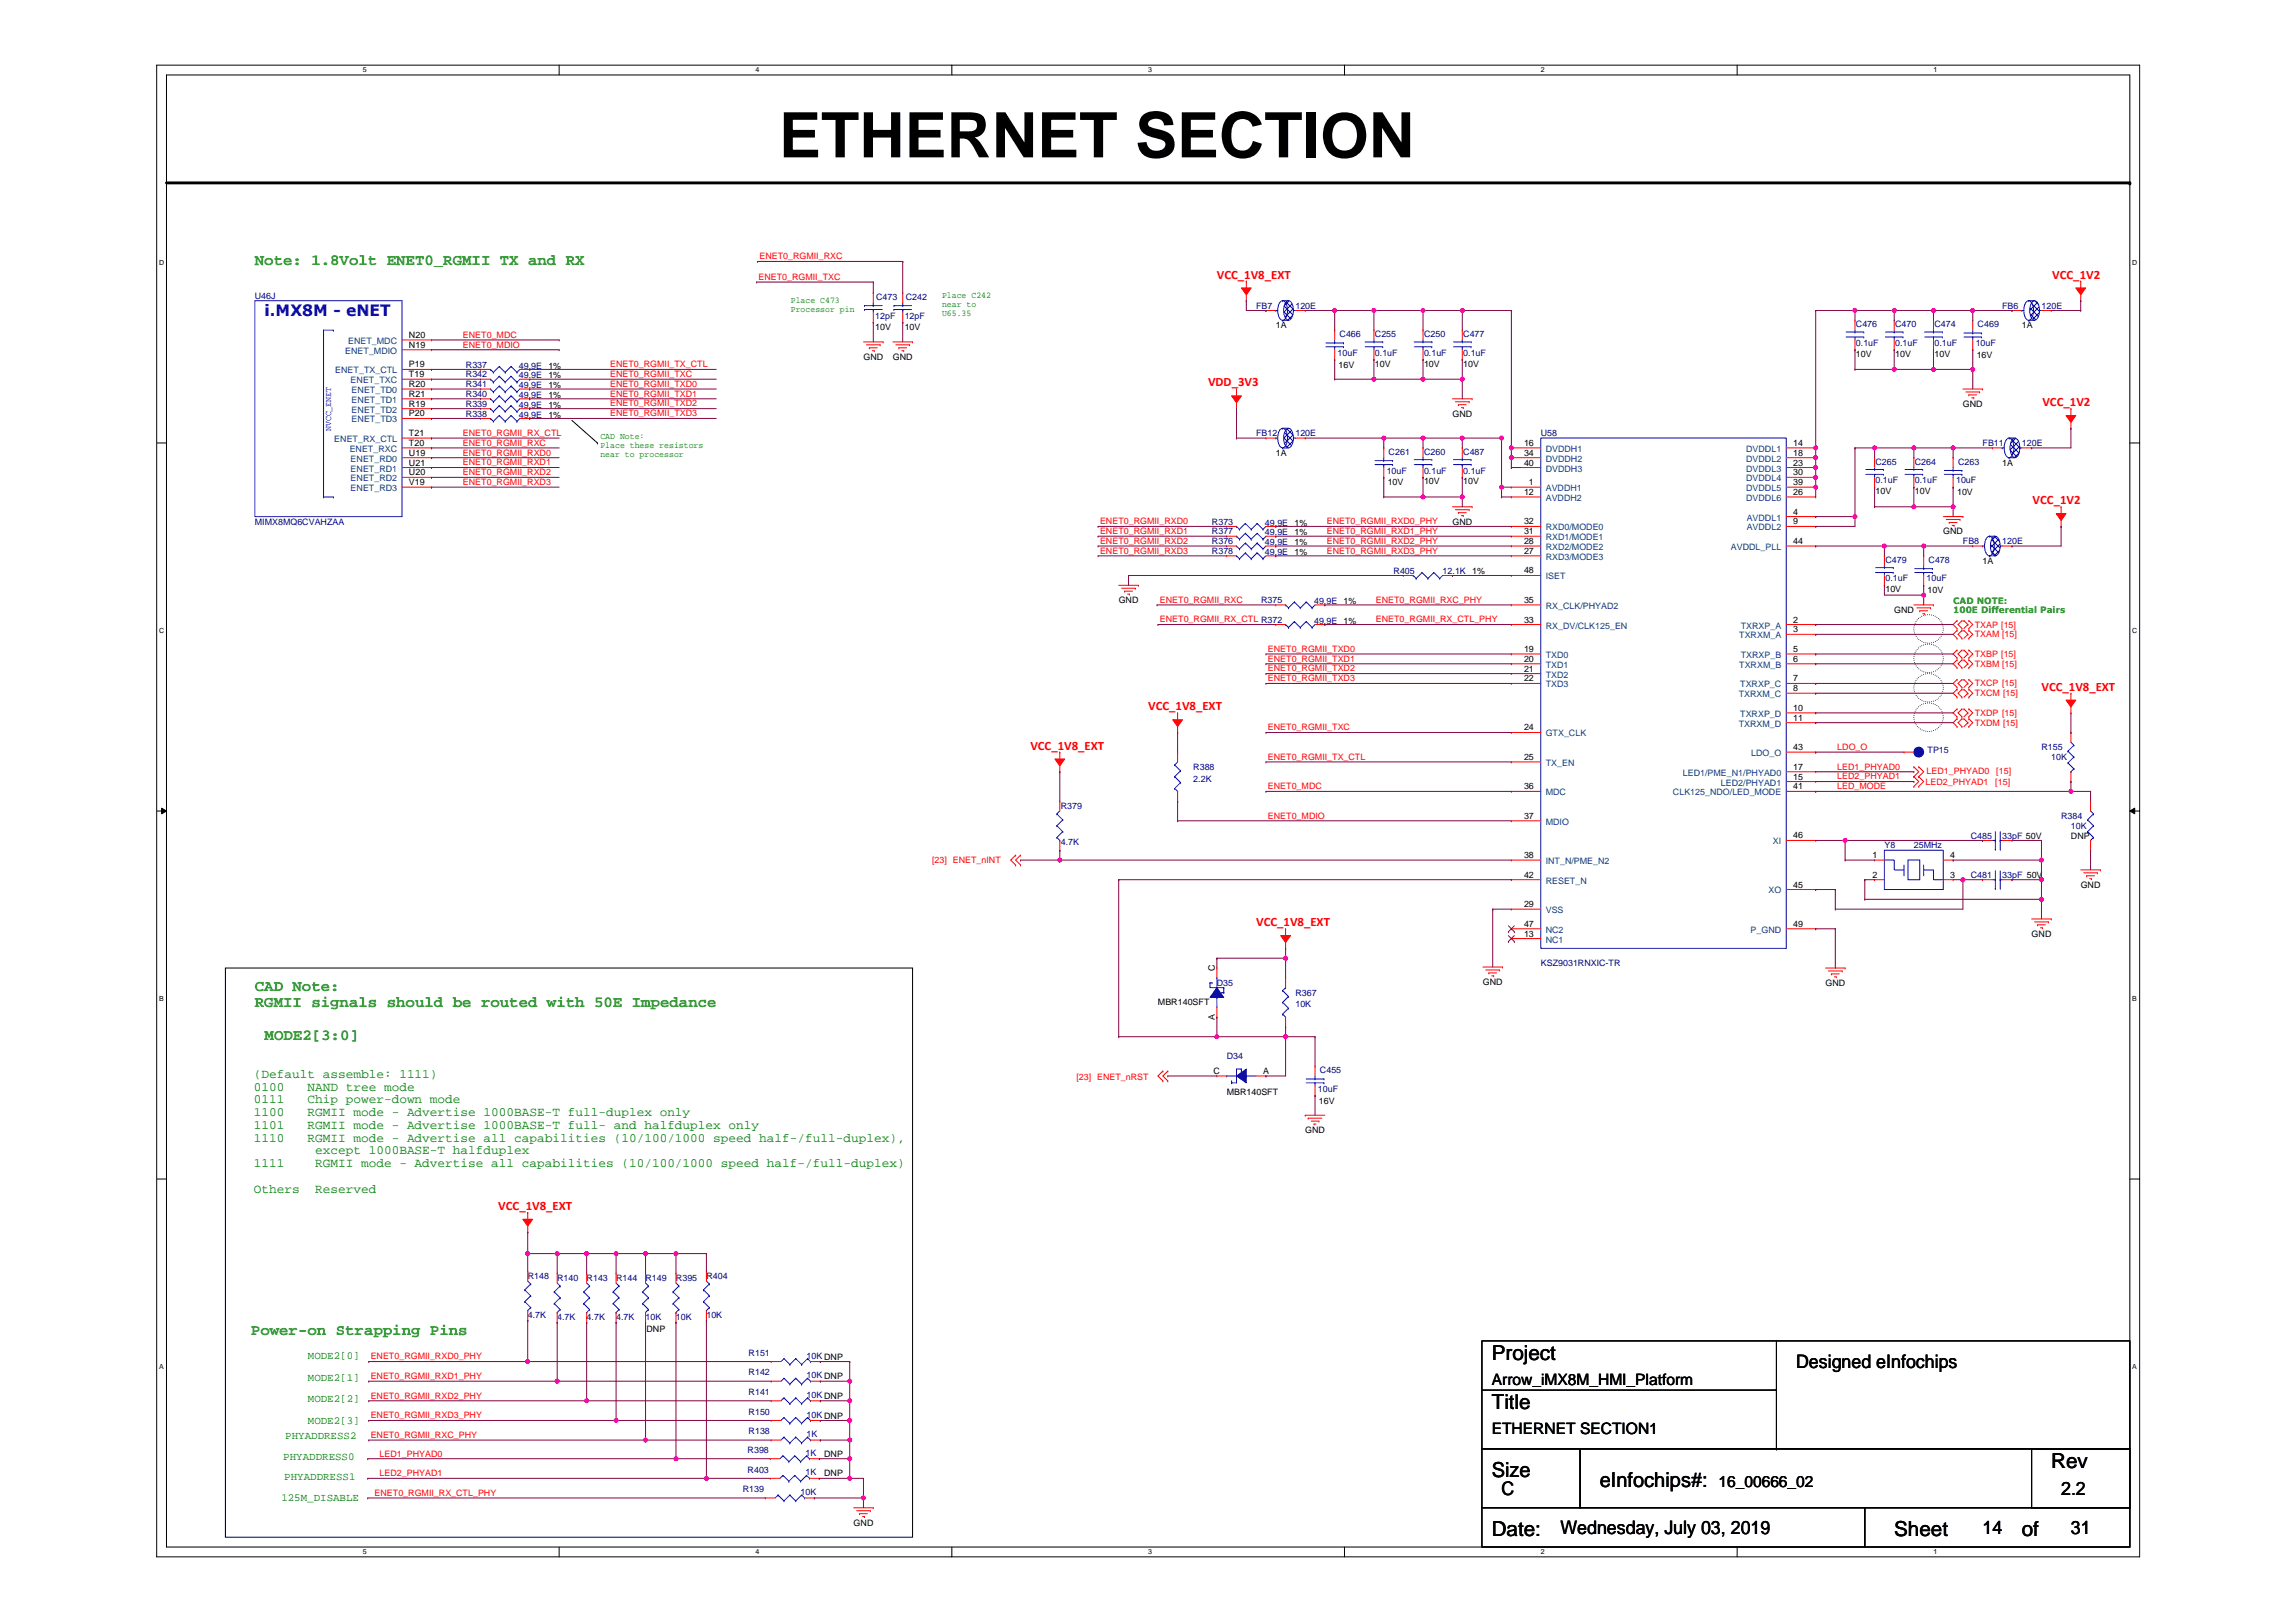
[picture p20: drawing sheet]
<svg xmlns="http://www.w3.org/2000/svg" width="297mm" height="210mm" viewBox="0 0 297 210" stroke-linecap="round" stroke-linejoin="round" font-family="sans-serif">
<defs><g id="words">
<text font-size="8.1" x="100.8" y="20.4">ETHERNET SECTION</text>
<g font-size="2.7">
<text x="193" y="175.9">Project</text>
<text x="193" y="182.3">Title</text>
<text x="193" y="191.2">Size</text>
<text x="265.4" y="189.9">Rev</text>
<text x="207" y="192.5">eInfochips#:</text>
<text x="193" y="198.8">Date:</text>
<text x="245.1" y="198.8">Sheet</text>
<text x="261.6" y="198.8">of</text>
</g>
<g font-size="2.4">
<text x="232.4" y="177">Designed eInfochips</text>
<text x="194.3" y="193.5">C</text>
<text x="266.6" y="193.5">2.2</text>
<text x="201.9" y="198.6">Wednesday, July 03, 2019</text>
<text x="256.5" y="198.6">14</text>
<text x="267.9" y="198.6">31</text>
</g>
<g font-size="2" fill="#008000">
<text x="33" y="34.3">Note: 1.8Volt ENET0_RGMII TX and RX</text>
<text x="33" y="128.2">CAD Note:</text>
<text x="33" y="130.3">RGMII signals should be routed with 50E Impedance</text>
<text x="34.2" y="134.6">MODE2[3:0]</text>
<text x="32.5" y="172.8">Power-on Strapping Pins</text>
</g>
<text font-size="2" fill="#00f" x="34.2" y="41">i.MX8M - eNET</text>
<g font-size="2">
<text x="193" y="179.2">Arrow_iMX8M_HMI_Platform</text>
<text x="193" y="185.5">ETHERNET SECTION1</text>
<text x="222.3" y="192.4">16_00666_02</text>
</g>
<g font-size="1.7" fill="#f00">
<text x="157.4" y="36">VCC_1V8_EXT</text>
<text x="265.5" y="36">VCC_1V2</text>
<text x="156.3" y="50">VDD_3V3</text>
<text x="264.2" y="52.6">VCC_1V2</text>
<text x="263" y="65.3">VCC_1V2</text>
<text x="264.1" y="89.4">VCC_1V8_EXT</text>
<text x="148.5" y="91.9">VCC_1V8_EXT</text>
<text x="133.3" y="97">VCC_1V8_EXT</text>
<text x="162.5" y="119.9">VCC_1V8_EXT</text>
<text x="64.5" y="156.6">VCC_1V8_EXT</text>
</g>
<g font-size="1.7" fill="#008000">
<text x="32.8" y="139.5">(Default assemble: 1111)</text>
<text x="32.8" y="141.1">0100</text>
<text x="32.8" y="142.8">0111</text>
<text x="39.8" y="141.1">NAND tree mode</text>
<text x="39.8" y="142.8">Chip power-down mode</text>
<text x="32.8" y="144.4">1100</text>
<text x="32.8" y="146.1">1101</text>
<text x="32.8" y="147.7">1110</text>
<text x="39.8" y="144.4">RGMII mode - Advertise 1000BASE-T full-duplex only</text>
<text x="39.8" y="146.1">RGMII mode - Advertise 1000BASE-T full- and halfduplex only</text>
<text x="39.8" y="147.7">RGMII mode - Advertise all capabilities (10/100/1000 speed half-/full-duplex),</text>
<text x="40.8" y="149.4">except 1000BASE-T halfduplex</text>
<text x="32.8" y="151">1111</text>
<text x="32.8" y="154.3">Others</text>
<text x="40.8" y="151">RGMII mode - Advertise all capabilities (10/100/1000 speed half-/full-duplex)</text>
<text x="40.8" y="154.3">Reserved</text>
</g>
<g font-size="1.4" fill="#008000">
<text x="39.8" y="175.9">MODE2[0]</text>
<text x="39.8" y="178.7">MODE2[1]</text>
<text x="39.8" y="181.5">MODE2[2]</text>
<text x="39.8" y="184.3">MODE2[3]</text>
<text x="36.7" y="189">PHYADDRESS0</text>
<text x="36.8" y="191.5">PHYADDRESS1</text>
<text x="36.9" y="186.2">PHYADDRESS2</text>
<text x="36.4" y="194.2">125M_DISABLE</text>
</g>
<g font-size="1.1" fill="#f00">
<text x="98.2" y="33.5">ENET0_RGMII_RXC</text>
<text x="98.1" y="36.2">ENET0_RGMII_TXC</text>
<text x="59.9" y="43.7">ENET0_MDC</text>
<text x="59.9" y="45">ENET0_MDIO</text>
<text x="78.9" y="47.5">ENET0_RGMII_TX_CTL</text>
<text x="78.9" y="48.8">ENET0_RGMII_TXC</text>
<text x="78.9" y="50.1">ENET0_RGMII_TXD0</text>
<text x="78.9" y="51.3">ENET0_RGMII_TXD1</text>
<text x="78.9" y="52.6">ENET0_RGMII_TXD2</text>
<text x="78.9" y="53.9">ENET0_RGMII_TXD3</text>
<text x="59.9" y="56.4">ENET0_RGMII_RX_CTL</text>
<text x="59.9" y="57.7">ENET0_RGMII_RXC</text>
<text x="59.9" y="58.9">ENET0_RGMII_RXD0</text>
<text x="59.9" y="60.2">ENET0_RGMII_RXD1</text>
<text x="59.9" y="61.5">ENET0_RGMII_RXD2</text>
<text x="59.9" y="62.8">ENET0_RGMII_RXD3</text>
<text x="142.3" y="67.8">ENET0_RGMII_RXD0</text>
<text x="142.3" y="69.1">ENET0_RGMII_RXD1</text>
<text x="142.3" y="70.4">ENET0_RGMII_RXD2</text>
<text x="142.3" y="71.6">ENET0_RGMII_RXD3</text>
<text x="171.7" y="67.8">ENET0_RGMII_RXD0_PHY</text>
<text x="171.7" y="69.1">ENET0_RGMII_RXD1_PHY</text>
<text x="171.7" y="70.4">ENET0_RGMII_RXD2_PHY</text>
<text x="171.7" y="71.6">ENET0_RGMII_RXD3_PHY</text>
<text x="150.1" y="78">ENET0_RGMII_RXC</text>
<text x="178" y="78">ENET0_RGMII_RXC_PHY</text>
<text x="150.1" y="80.5">ENET0_RGMII_RX_CTL R372</text>
<text x="178" y="80.5">ENET0_RGMII_RX_CTL_PHY</text>
<text x="255.5" y="81.2">TXAP [15]</text>
<text x="255.5" y="82.5">TXAM [15]</text>
<text x="164" y="84.3">ENET0_RGMII_TXD0</text>
<text x="164" y="85.6">ENET0_RGMII_TXD1</text>
<text x="164" y="86.9">ENET0_RGMII_TXD2</text>
<text x="164" y="88.2">ENET0_RGMII_TXD3</text>
<text x="255.5" y="85">TXBP [15]</text>
<text x="255.5" y="86.3">TXBM [15]</text>
<text x="255.5" y="88.8">TXCP [15]</text>
<text x="164" y="94.5">ENET0_RGMII_TXC</text>
<text x="255.5" y="90.1">TXCM [15]</text>
<text x="255.5" y="92.6">TXDP [15]</text>
<text x="255.5" y="93.9">TXDM [15]</text>
<text x="164" y="98.3">ENET0_RGMII_TX_CTL</text>
<text x="237.7" y="97">LDO_O</text>
<text x="237.7" y="99.6">LED1_PHYAD0</text>
<text x="237.7" y="100.9">LED2_PHYAD1</text>
<text x="249.1" y="101.5">LED2_PHYAD1</text>
<text x="249.3" y="100.1">LED1_PHYAD0</text>
<text x="258.1" y="101.5">[15]</text>
<text x="258.3" y="100.1">[15]</text>
<text x="164" y="102.1">ENET0_MDC</text>
<text x="164" y="105.9">ENET0_MDIO</text>
<text x="237.7" y="102.1">LED_MODE</text>
<text x="120.6" y="111.7">[23] ENET_nINT</text>
<text x="139.3" y="139.8">[23] ENET_nRST</text>
<text x="48" y="175.9">ENET0_RGMII_RXD0_PHY</text>
<text x="48" y="178.5">ENET0_RGMII_RXD1_PHY</text>
<text x="48" y="181">ENET0_RGMII_RXD2_PHY</text>
<text x="48" y="183.5">ENET0_RGMII_RXD3_PHY</text>
<text x="48" y="186.1">ENET0_RGMII_RXC_PHY</text>
<text x="49.1" y="188.5">LED1_PHYAD0</text>
<text x="49.1" y="191">LED2_PHYAD1</text>
<text x="48.5" y="193.6">ENET0_RGMII_RX_CTL_PHY</text>
</g>
<g font-size="1.1" fill="#000080">
<text x="33" y="38.7">U46J</text>
<text x="113.2" y="41.3">12pF</text>
<text x="113.4" y="38.8">C473</text>
<text x="117" y="41.3">12pF</text>
<text x="117.2" y="38.8">C242</text>
<text x="162.5" y="39.9">FB7</text>
<text x="167.6" y="39.9">120E</text>
<text x="259" y="39.9">FB6</text>
<text x="264.1" y="39.9">120E</text>
<text x="60.3" y="47.6">R337</text>
<text x="67.1" y="47.7">49.9E</text>
<text x="173.1" y="46">10uF</text>
<text x="173.3" y="43.6">C466</text>
<text x="177.9" y="43.6">C255</text>
<text x="177.9" y="46">0.1uF</text>
<text x="184.2" y="43.6">C250</text>
<text x="184.2" y="46">0.1uF</text>
<text x="189.3" y="43.6">C477</text>
<text x="189.3" y="46">0.1uF</text>
<text x="240.1" y="42.4">C476</text>
<text x="240.1" y="44.8">0.1uF</text>
<text x="245.2" y="42.4">C470</text>
<text x="245.2" y="44.8">0.1uF</text>
<text x="250.3" y="42.4">C474</text>
<text x="250.3" y="44.8">0.1uF</text>
<text x="255.6" y="44.8">10uF</text>
<text x="255.9" y="42.4">C469</text>
<text x="60.3" y="48.8">R342</text>
<text x="60.3" y="50.1">R341</text>
<text x="60.3" y="51.4">R340</text>
<text x="60.3" y="52.6">R339</text>
<text x="60.3" y="53.9">R338</text>
<text x="67.1" y="49">49.9E</text>
<text x="67.1" y="50.2">49.9E</text>
<text x="67.1" y="51.5">49.9E</text>
<text x="67.1" y="52.8">49.9E</text>
<text x="67.1" y="54">49.9E</text>
<text x="162.5" y="56.5">FB12</text>
<text x="167.6" y="56.5">120E</text>
<text x="179.7" y="58.9">C261</text>
<text x="184.2" y="58.9">C260</text>
<text x="189.3" y="58.9">C487</text>
<text x="199.3" y="56.5">U58</text>
<text x="256.5" y="57.7">FB11</text>
<text x="261.6" y="57.7">120E</text>
<text x="179.4" y="61.3">10uF</text>
<text x="184.2" y="61.3">0.1uF</text>
<text x="189.3" y="61.3">0.1uF</text>
<text x="242.6" y="60.1">C265</text>
<text x="242.6" y="62.5">0.1uF</text>
<text x="247.7" y="60.1">C264</text>
<text x="247.7" y="62.5">0.1uF</text>
<text x="253.1" y="62.5">10uF</text>
<text x="253.3" y="60.1">C263</text>
<text x="33" y="67.9">MIMX8MQ6CVAHZAA</text>
<text x="156.8" y="67.9">R373</text>
<text x="156.8" y="69.2">R377</text>
<text x="156.8" y="70.4">R376</text>
<text x="156.8" y="71.7">R378</text>
<text x="163.7" y="68">49.9E</text>
<text x="163.7" y="69.3">49.9E</text>
<text x="163.7" y="70.5">49.9E</text>
<text x="163.7" y="71.8">49.9E</text>
<text x="253.9" y="70.4">FB8</text>
<text x="259" y="70.4">120E</text>
<text x="180.3" y="74.2">R405</text>
<text x="186.6" y="74.2">12.1K</text>
<text x="243.9" y="72.8">C479</text>
<text x="243.9" y="75.2">0.1uF</text>
<text x="249.3" y="75.2">10uF</text>
<text x="249.5" y="72.8">C478</text>
<text x="163.1" y="78">R375</text>
<text x="170" y="78.2">49.9E</text>
<text x="170" y="80.7">49.9E</text>
<text x="154.4" y="99.6">R388</text>
<text x="154.4" y="101.2">2.2K</text>
<text x="249.4" y="97.5">TP15</text>
<text x="264.1" y="97.1">R155</text>
<text x="265.4" y="98.4">10K</text>
<text x="137.2" y="104.7">R379</text>
<text x="266.6" y="106">R384</text>
<text x="267.9" y="107.3">10K</text>
<text x="137.2" y="109.4">4.7K</text>
<text x="243.8" y="109.8">Y8</text>
<text x="247.6" y="109.8">25MHz</text>
<text x="255" y="108.5">C485</text>
<text x="255" y="113.6">C481</text>
<text x="259" y="108.5">33pF 50V</text>
<text x="259" y="113.6">33pF 50V</text>
<text x="199.3" y="125">KSZ9031RNXIC-TR</text>
<text x="157.4" y="127.6">D35</text>
<text x="167.6" y="128.8">R367</text>
<text x="167.6" y="130.4">10K</text>
<text x="158.7" y="137.1">D34</text>
<text x="170.5" y="141.3">10uF</text>
<text x="170.8" y="138.9">C455</text>
<text x="68.3" y="165.5">R148</text>
<text x="72.1" y="165.8">R140</text>
<text x="75.9" y="165.8">R143</text>
<text x="79.7" y="165.8">R144</text>
<text x="83.5" y="165.8">R149</text>
<text x="87.5" y="165.8">R395</text>
<text x="91.4" y="165.5">R404</text>
<text x="68.3" y="170.6">4.7K</text>
<text x="72.1" y="170.9">4.7K</text>
<text x="75.9" y="170.9">4.7K</text>
<text x="79.7" y="170.9">4.7K</text>
<text x="83.5" y="170.9">10K</text>
<text x="87.5" y="170.9">10K</text>
<text x="91.4" y="170.6">10K</text>
<text x="96.9" y="175.5">R151</text>
<text x="96.9" y="178">R142</text>
<text x="104.3" y="175.8">10K DNP</text>
<text x="104.3" y="178.4">10K DNP</text>
<text x="96.9" y="183.1">R150</text>
<text x="96.9" y="185.6">R138</text>
<text x="96.9" y="180.5">R141</text>
<text x="104.3" y="183.5">10K DNP</text>
<text x="104.3" y="186">1K</text>
<text x="104.3" y="180.9">10K DNP</text>
<text x="96.7" y="188">R398</text>
<text x="96.7" y="190.6">R403</text>
<text x="104.2" y="188.4">1K</text>
<text x="104.2" y="190.9">1K</text>
<text x="96.1" y="193.1">R139</text>
<text x="103.6" y="193.5">10K</text>
</g>
<g font-size="1.1" fill="#008000">
<text x="102.3" y="39.2">Place C473</text>
<text x="102.3" y="40.3">Processor pin</text>
<text x="121.9" y="38.6">Place C242</text>
<text x="121.9" y="39.7">near to</text>
<text x="121.9" y="40.8">U65.35</text>
<text x="77.7" y="56.8">CAD Note:</text>
<text x="77.7" y="58">Place these resistors</text>
<text x="77.7" y="59.1">near to processor</text>
<text x="252.7" y="78.2">CAD NOTE:</text>
<text x="252.7" y="79.3">100E Differential Pairs</text>
</g>
<g font-size="1.1" fill="#004080">
<text x="44.7" y="45.8">ENET_MDIO</text>
<text x="45" y="44.5">ENET_MDC</text>
<text x="43.4" y="48.3">ENET_TX_CTL</text>
<text x="45.4" y="49.6">ENET_TXC</text>
<text x="45.5" y="52.1">ENET_TD1</text>
<text x="45.5" y="50.9">ENET_TD0</text>
<text x="45.5" y="53.4">ENET_TD2</text>
<text x="43.3" y="57.2">ENET_RX_CTL</text>
<text x="45.2" y="58.5">ENET_RXC</text>
<text x="45.4" y="59.7">ENET_RD0</text>
<text x="45.5" y="54.7">ENET_TD3</text>
<text x="200" y="58.5">DVDDH1</text>
<text x="200" y="59.7">DVDDH2</text>
<text x="225.9" y="58.5">DVDDL1</text>
<text x="225.9" y="59.7">DVDDL2</text>
<text x="45.4" y="63.6">ENET_RD3</text>
<text x="45.4" y="61">ENET_RD1</text>
<text x="45.4" y="62.3">ENET_RD2</text>
<text x="200" y="63.6">AVDDH1</text>
<text x="200" y="64.8">AVDDH2</text>
<text x="200" y="61">DVDDH3</text>
<text x="225.9" y="61">DVDDL3</text>
<text x="225.9" y="64.8">DVDDL6</text>
<text x="225.9" y="62.3">DVDDL4</text>
<text x="225.9" y="63.6">DVDDL5</text>
<text x="200" y="71.2">RXD2/MODE2</text>
<text x="200" y="69.9">RXD1/MODE1</text>
<text x="200" y="68.6">RXD0/MODE0</text>
<text x="223.9" y="71.2">AVDDL_PLL</text>
<text x="226" y="67.4">AVDDL1</text>
<text x="226" y="68.6">AVDDL2</text>
<text x="200" y="72.4">RXD3/MODE3</text>
<text x="200" y="75">ISET</text>
<text x="200" y="81.3">RX_DV/CLK125_EN</text>
<text x="200" y="78.8">RX_CLK/PHYAD2</text>
<text x="225" y="82.6">TXRXM_A</text>
<text x="225.2" y="81.3">TXRXP_A</text>
<text x="200" y="85.1">TXD0</text>
<text x="200" y="86.4">TXD1</text>
<text x="200" y="87.7">TXD2</text>
<text x="200" y="89">TXD3</text>
<text x="225" y="86.4">TXRXM_B</text>
<text x="225.1" y="89">TXRXP_C</text>
<text x="225.2" y="85.1">TXRXP_B</text>
<text x="200" y="95.3">GTX_CLK</text>
<text x="224.9" y="90.2">TXRXM_C</text>
<text x="224.9" y="94">TXRXM_D</text>
<text x="225.1" y="92.8">TXRXP_D</text>
<text x="200" y="99.1">TX_EN</text>
<text x="217.7" y="100.4">LED1/PME_N1/PHYAD0</text>
<text x="222.6" y="101.7">LED2/PHYAD1</text>
<text x="226.5" y="97.8">LDO_O</text>
<text x="200" y="102.9">MDC</text>
<text x="200" y="106.7">MDIO</text>
<text x="216.4" y="102.9">CLK125_NDO/LED_MODE</text>
<text x="200" y="111.8">INT_N/PME_N2</text>
<text x="229.4" y="109.3">XI</text>
<text x="200" y="118.2">VSS</text>
<text x="200" y="114.4">RESET_N</text>
<text x="228.8" y="115.6">XO</text>
<text x="200" y="122">NC1</text>
<text x="200" y="120.7">NC2</text>
<text x="226.5" y="120.7">P_GND</text>
</g>
<g font-size="1.1">
<text x="52.9" y="47.5">P19</text>
<text x="52.9" y="43.7">N20</text>
<text x="52.9" y="45">N19</text>
<text x="70.9" y="47.7">1%</text>
<text x="111.7" y="46.5">GND</text>
<text x="113.2" y="42.7">10V</text>
<text x="115.5" y="46.5">GND</text>
<text x="117" y="42.7">10V</text>
<text x="165" y="42.5">1A</text>
<text x="173.2" y="47.6">16V</text>
<text x="177.9" y="47.4">10V</text>
<text x="184.2" y="47.4">10V</text>
<text x="189.3" y="47.4">10V</text>
<text x="240.1" y="46.2">10V</text>
<text x="245.2" y="46.2">10V</text>
<text x="250.3" y="46.2">10V</text>
<text x="255.7" y="46.3">16V</text>
<text x="261.6" y="42.5">1A</text>
<text x="52.9" y="48.8">T19</text>
<text x="52.9" y="51.4">R21</text>
<text x="52.9" y="50.1">R20</text>
<text x="52.9" y="52.6">R19</text>
<text x="52.9" y="53.9">P20</text>
<text x="70.9" y="49">1%</text>
<text x="70.9" y="50.2">1%</text>
<text x="70.9" y="51.5">1%</text>
<text x="70.9" y="52.8">1%</text>
<text x="187.9" y="53.9">GND</text>
<text x="253.9" y="52.6">GND</text>
<text x="52.9" y="59">U19</text>
<text x="52.9" y="56.4">T21</text>
<text x="52.9" y="57.7">T20</text>
<text x="70.9" y="54">1%</text>
<text x="165" y="59">1A</text>
<text x="197.2" y="57.7">16</text>
<text x="197.2" y="59">34</text>
<text x="232" y="57.7">14</text>
<text x="232" y="59">18</text>
<text x="52.9" y="62.8">V19</text>
<text x="52.9" y="60.2">U21</text>
<text x="52.9" y="61.5">U20</text>
<text x="179.5" y="62.8">10V</text>
<text x="184.2" y="62.7">10V</text>
<text x="189.3" y="62.7">10V</text>
<text x="197.2" y="64.1">12</text>
<text x="197.2" y="60.2">40</text>
<text x="197.8" y="62.8">1</text>
<text x="232" y="60.2">23</text>
<text x="232" y="64.1">26</text>
<text x="232" y="61.5">30</text>
<text x="232" y="62.8">39</text>
<text x="242.6" y="63.9">10V</text>
<text x="247.7" y="63.9">10V</text>
<text x="253.2" y="64.1">10V</text>
<text x="259" y="60.3">1A</text>
<text x="167.5" y="68">1%</text>
<text x="167.5" y="69.3">1%</text>
<text x="167.5" y="70.5">1%</text>
<text x="167.5" y="71.8">1%</text>
<text x="187.9" y="67.9">GND</text>
<text x="197.2" y="71.7">27</text>
<text x="197.2" y="70.4">28</text>
<text x="197.2" y="69.1">31</text>
<text x="197.2" y="67.9">32</text>
<text x="232" y="66.6">4</text>
<text x="232" y="67.9">9</text>
<text x="232" y="70.4">44</text>
<text x="251.4" y="69.2">GND</text>
<text x="190.4" y="74.2">1%</text>
<text x="197.2" y="74.2">48</text>
<text x="243.9" y="76.6">10V</text>
<text x="249.4" y="76.8">10V</text>
<text x="256.5" y="73">1A</text>
<text x="144.7" y="78">GND</text>
<text x="173.8" y="78.2">1%</text>
<text x="173.8" y="80.7">1%</text>
<text x="197.2" y="80.6">33</text>
<text x="197.2" y="78">35</text>
<text x="232" y="80.6">2</text>
<text x="232" y="81.8">3</text>
<text x="245.1" y="79.3">GND</text>
<text x="197.2" y="84.4">19</text>
<text x="197.2" y="85.6">20</text>
<text x="197.2" y="86.9">21</text>
<text x="197.2" y="88.2">22</text>
<text x="232" y="84.4">5</text>
<text x="232" y="85.6">6</text>
<text x="232" y="88.2">7</text>
<text x="232" y="89.5">8</text>
<text x="197.2" y="94.5">24</text>
<text x="232" y="92">10</text>
<text x="232" y="93.3">11</text>
<text x="197.2" y="98.3">25</text>
<text x="232" y="100.9">15</text>
<text x="232" y="99.6">17</text>
<text x="232" y="97.1">43</text>
<text x="197.2" y="102.2">36</text>
<text x="197.2" y="106">37</text>
<text x="232" y="102.2">41</text>
<text x="197.2" y="111">38</text>
<text x="197.2" y="113.6">42</text>
<text x="232" y="108.5">46</text>
<text x="242.3" y="111">1</text>
<text x="242.3" y="113.6">2</text>
<text x="252.3" y="111">4</text>
<text x="252.3" y="113.6">3</text>
<text x="267.9" y="108.5">DNP</text>
<text x="197.2" y="117.4">29</text>
<text x="197.2" y="119.9">47</text>
<text x="232" y="114.9">45</text>
<text x="232" y="119.9">49</text>
<text x="269.2" y="114.9">GND</text>
<text x="157.2" y="125.7" transform="rotate(-90 157.2 125.7)">C</text>
<text x="197.2" y="121.2">13</text>
<text x="262.8" y="121.2">GND</text>
<text x="149.8" y="130.1">MBR140SFT</text>
<text x="191.8" y="127.4">GND</text>
<text x="236.2" y="127.6">GND</text>
<text x="157.2" y="132" transform="rotate(-90 157.2 132)">A</text>
<text x="157" y="139">C</text>
<text x="158.7" y="141.7">MBR140SFT</text>
<text x="163.4" y="139">A</text>
<text x="170.6" y="142.8">16V</text>
<text x="168.9" y="146.6">GND</text>
<text x="83.6" y="172.4">DNP</text>
<text x="106.6" y="188.5">DNP</text>
<text x="106.6" y="191.1">DNP</text>
<text x="110.4" y="197.4">GND</text>
</g>
<text font-size="1.1" fill="#00f" x="42.8" y="55.8" transform="rotate(-90 42.8 55.8)">NVCC_ENET</text>
<g font-size=".9">
<text x="46.9" y="9.4">5</text>
<text x="97.7" y="9.4">4</text>
<text x="148.5" y="9.4">3</text>
<text x="199.3" y="9.4">2</text>
<text x="250.1" y="9.4">1</text>
<text x="20.6" y="34.3">D</text>
<text x="275.9" y="34.3">D</text>
<text x="20.6" y="82">C</text>
<text x="275.9" y="82">C</text>
<text x="20.6" y="129.6">B</text>
<text x="275.9" y="129.6">B</text>
<text x="20.6" y="177.2">A</text>
<text x="275.9" y="177.2">A</text>
<text x="46.9" y="201.1">5</text>
<text x="97.7" y="201.1">4</text>
<text x="148.5" y="201.1">3</text>
<text x="199.3" y="201.1">2</text>
<text x="250.1" y="201.1">1</text>
</g>
</g></defs>
<path d="M20.3 8.4h256.5v193.1h-256.5zM21.5 9.7h254v190.5h-254z" fill="none" stroke="#000" stroke-width=".13"/>
<g fill="#fff">
<path d="M46.9 8.6h.5v1h-.5z"/>
<path d="M46.9 200.3h.5v1h-.5z"/>
</g>
<path d="M72.3 8.4v1.3M72.3 200.2v1.3" fill="none" stroke="#000" stroke-width=".13"/>
<g fill="#fff">
<path d="M97.7 8.6h.5v1h-.5z"/>
<path d="M97.7 200.3h.5v1h-.5z"/>
</g>
<path d="M123.1 8.4v1.3M123.1 200.2v1.3" fill="none" stroke="#000" stroke-width=".13"/>
<g fill="#fff">
<path d="M148.5 8.6h.5v1h-.5z"/>
<path d="M148.5 200.3h.5v1h-.5z"/>
</g>
<path d="M173.9 8.4v1.3M173.9 200.2v1.3" fill="none" stroke="#000" stroke-width=".13"/>
<g fill="#fff">
<path d="M199.3 8.6h.5v1h-.5z"/>
<path d="M199.3 200.3h.5v1h-.5z"/>
</g>
<path d="M224.7 8.4v1.3M224.7 200.2v1.3" fill="none" stroke="#000" stroke-width=".13"/>
<g fill="#fff">
<path d="M250.1 8.6h.5v1h-.5z"/>
<path d="M250.1 200.3h.5v1h-.5z"/>
<path d="M20.6 33.5h.6v1h-.6z"/>
<path d="M275.9 33.5h.6v1h-.6z"/>
<path d="M20.6 81.1h.6v1.1h-.6z"/>
<path d="M275.9 81.1h.6v1.1h-.6z"/>
</g>
<path d="M20.3 57.3h1.2M275.5 57.3h1.3" fill="none" stroke="#000" stroke-width=".13"/>
<g fill="#fff">
<path d="M20.6 128.8h.6v1h-.6z"/>
<path d="M275.9 128.8h.6v1h-.6z"/>
</g>
<path d="M20.3 105h1.2M20.9 104.6l.6 .4-.6 .3zM275.5 105l.7-.4v.7zM275.5 105h1.3" fill="none" stroke="#000" stroke-width=".13"/>
<path d="M20.9 104.6l.6 .4-.6 .3zM275.5 105l.7-.4v.7z" fill="#000"/>
<g fill="#fff">
<path d="M20.6 176.4h.6v1h-.6z"/>
<path d="M275.8 176.4h.7v1h-.7z"/>
</g>
<path d="M74 54.4l3.3 2.9M77.3 57.3h.1M29.2 125.3h88.9v73.6h-88.9zM20.3 152.6h1.2M275.5 152.6h1.3" fill="none" stroke="#000" stroke-width=".13"/>
<path d="M21.5 23.7h254" fill="none" stroke="#000" stroke-width=".38"/>
<circle cx="275.5" cy="23.7" r=".19" fill="#000"/>
<g fill="none" stroke="#000" stroke-width=".13" stroke-dasharray="0 .3">
<circle cx="249.5" cy="92.8" r="1.87"/>
<circle cx="249.5" cy="89" r="1.87"/>
<circle cx="249.5" cy="81.4" r="1.87"/>
<circle cx="249.5" cy="85.2" r="1.87"/>
</g>
<path d="M161.2 38.9h.1M161.2 38v.9" fill="none" stroke="#f00" stroke-width=".13"/>
<path d="M160.6 37.3h1.3l-.7 .9z" fill-rule="evenodd" fill="#f00"/>
<path d="M160.6 37.3h1.3l-.7 .9zM161.2 36.4h.1M161.2 36.4v1.4M269.2 38.9h.1M269.2 38v.9" fill="none" stroke="#f00" stroke-width=".13"/>
<path d="M268.6 37.3h1.2l-.6 .9z" fill-rule="evenodd" fill="#f00"/>
<g fill="none" stroke="#f00" stroke-width=".13">
<path d="M268.6 37.3h1.2l-.6 .9zM269.2 36.4h.1M269.2 36.4v1.4M111.7 44.2h2.6M112.1 44.6h1.8M112.5 45h.1M112.5 45h1M112.9 45.4h.2M113.1 45.4h.1M113.9 44.6h.1M114.3 44.2h.1M115.5 44.2h2.6"/>
<path d="M115.9 44.6h1.8M116.3 45h.1M116.3 45h1M116.7 45.4h.2M116.9 45.4h.1M117.7 44.6h.1M118.1 44.2h.1M160 52.9h.1M160 52v.9"/>
</g>
<path d="M159.3 51.2h1.3l-.6 .9z" fill-rule="evenodd" fill="#f00"/>
<g fill="none" stroke="#f00" stroke-width=".13">
<path d="M159.3 51.2h1.3l-.6 .9zM160 50.3h.1M160 50.3v1.4M187.9 51.6h2.5M188.3 52h1.8M188.7 52.4h.1M188.7 52.4h1M189.1 52.8h.2M189.3 52.8h.1M190.1 52h.1M190.4 51.6h.1M254 50.3h2.5"/>
<path d="M254.3 50.7h1.8M254.7 51.1h.1M254.7 51.1h1M255.1 51.5h.2M255.3 51.5h.1M256.1 50.7h.1M256.5 50.3h.1M267.9 55.4h.1M267.9 54.5v.9"/>
</g>
<path d="M267.3 53.8h1.3l-.7 .9z" fill-rule="evenodd" fill="#f00"/>
<path d="M267.3 53.8h1.3l-.7 .9zM267.9 52.9h.1M267.9 52.9v1.4M266.6 68.1h.1M266.6 67.2v.9" fill="none" stroke="#f00" stroke-width=".13"/>
<path d="M266 66.5h1.3l-.7 .9z" fill-rule="evenodd" fill="#f00"/>
<g fill="none" stroke="#f00" stroke-width=".13">
<path d="M144.7 75.7h2.6M145.1 76.1h1.8M145.5 76.5h.1M145.5 76.5h1M145.9 76.9h.2M146.1 76.9h.1M146.9 76.1h.1M147.3 75.7h.1M187.9 65.6h2.5M188.3 66h1.8M188.7 66.3h.1M188.7 66.3h1"/>
<path d="M189.1 66.7h.2M189.3 66.7h.1M190.1 66h.1M190.4 65.6h.1M247.6 78.3h2.5M248 78.7h1.8M248.4 79h.1M248.4 79h1M248.7 79.4h.3M249 79.4h.1M249.8 78.7h.1M250.1 78.3h.1"/>
<path d="M251.4 66.9h2.6M251.8 67.2h1.8M252.2 67.6h.1M252.2 67.6h1M252.6 68h.2M252.8 68h.1M253.6 67.2h.1M254 66.9h.1M266 66.5h1.3l-.7 .9zM266.6 65.6h.1M266.6 65.6v1.4M152.4 94.8h.1"/>
<path d="M152.4 93.9v.9"/>
</g>
<path d="M151.7 93.1h1.3l-.6 .9z" fill-rule="evenodd" fill="#f00"/>
<path d="M137.1 99.9h.1M137.1 99v.9M151.7 93.1h1.3l-.6 .9zM152.4 92.3h.1M152.4 92.3v1.3" fill="none" stroke="#f00" stroke-width=".13"/>
<path d="M136.5 98.2h1.2l-.6 .9z" fill-rule="evenodd" fill="#f00"/>
<g fill="none" stroke="#f00" stroke-width=".13">
<path d="M136.5 98.2h1.2l-.6 .9zM137.1 97.3h.1M137.1 97.3v1.4M269.2 112.6h2.5M269.6 113h1.7M270 113.3h.1M270 113.3h1M270.3 113.7h.3M270.6 113.7h.1M271.3 113h.1M271.7 112.6h.1M166.3 122.7h.1"/>
<path d="M166.3 121.8v.9"/>
</g>
<path d="M165.7 121.1h1.3l-.7 .9z" fill-rule="evenodd" fill="#f00"/>
<g fill="none" stroke="#f00" stroke-width=".13">
<path d="M262.8 118.9h2.6M263.2 119.3h1.8M263.6 119.7h.1M263.6 119.7h1M265 119.3h.1M265.4 118.9h.1M165.7 121.1h1.3l-.7 .9zM166.3 120.2h.1M166.3 120.2v1.4M191.8 125.1h2.6M192.2 125.5h1.8M192.6 125.9h.1"/>
<path d="M192.6 125.9h1M193 126.3h.2M193.2 126.3h.1M194 125.5h.1M194.4 125.1h.1M236.2 125.3h2.5M236.6 125.7h1.7M236.9 126h.1M236.9 126h1M237.3 126.4h.3M237.6 126.4h.1M238.3 125.7h.1"/>
<path d="M238.7 125.3h.1M264 120.1h.2M264.2 120.1h.1M68.3 159.4h.1M68.3 158.5v.9M168.9 144.3h.1M168.9 144.3h2.5M169.2 144.7h.1M169.2 144.7h1.8M169.6 145.1h1M170 145.5h.1M170 145.5h.3"/>
<path d="M170.6 145.1h.1"/>
</g>
<path d="M67.6 157.8h1.3l-.6 .9z" fill-rule="evenodd" fill="#f00"/>
<g fill="none" stroke="#f00" stroke-width=".13">
<path d="M267.9 92.3h.1M267.9 91.4v.9M67.6 157.8h1.3l-.6 .9zM68.3 156.9h.1M68.3 156.9v1.4M110.4 195.1h2.6M110.8 195.5h1.8M111.2 195.9h.1M111.2 195.9h1M111.6 196.3h.2M111.8 196.3h.1M112.6 195.5h.1"/>
<path d="M113 195.1h.1"/>
</g>
<path d="M267.3 90.6h1.3l-.7 .9z" fill-rule="evenodd" fill="#f00"/>
<g fill="none" stroke="#f00" stroke-width=".13">
<path d="M116.8 37.9h.1M116.8 37.9v1.3M116.8 41.7h.1M116.8 40.4v1.3M179 58h.1M179 58v1.2M189.2 58h.1M189.2 58v1.2M179 61.8h.1M179 60.5v1.3M189.2 61.8h.1M189.2 60.5v1.3"/>
<path d="M243.8 71.9h.1M243.8 75.7h.1M243.8 71.9v1.3M243.8 74.5v1.2M248.9 71.9h.1M248.9 75.7h.1M248.9 71.9v1.3M248.9 74.5v1.2M247.6 99.2h.1M247.6 99.2l.6 .7-.6 .6M248.2 99.2h.1M248.2 99.2l.7 .7-.7 .6"/>
<path d="M253.2 80.3h.1M253.2 81.3h.1M253.2 81.6h.1M253.2 82.6h.1M253.2 84.1h.1M253.2 85.1h.1M253.2 85.4h.1M253.2 86.4h.1M253.2 87.9h.1M253.2 89h.1M253.2 89.2h.1M253.2 90.2h.1"/>
<path d="M253.2 91.7h.1M253.2 92.8h.1M253.2 93h.1M253.2 94h.1M253.2 80.3l-.5 .5 .5 .5M253.2 81.6l-.5 .5 .5 .5M253.2 84.1l-.5 .5 .5 .5M253.2 85.4l-.5 .5 .5 .5M253.2 87.9l-.5 .5 .5 .6M253.2 89.2l-.5 .5 .5 .5M253.2 91.7l-.5 .6 .5 .5M253.2 93l-.5 .5 .5 .5"/>
<path d="M253.8 80.3h.1M253.8 81.3h.1M253.8 81.6h.1M253.8 82.6h.1M253.8 84.1h.1M253.8 85.1h.1M253.8 85.4h.1M253.8 86.4h.1M253.8 87.9h.1M253.8 89h.1M253.8 89.2h.1M253.8 90.2h.1"/>
<path d="M253.8 91.7h.1M253.8 92.8h.1M253.8 93h.1M253.8 94h.1M253.8 80.3l-.5 .5 .5 .5M253.8 81.6l-.5 .5 .5 .5M253.8 84.1l-.5 .5 .5 .5M253.8 85.4l-.5 .5 .5 .5M253.8 87.9l-.5 .5 .5 .6M253.8 89.2l-.5 .5 .5 .5M253.8 91.7l-.5 .6 .5 .5M253.8 93l-.5 .5 .5 .5"/>
<path d="M254.1 80.3h.1M254.1 81.6h.1M254.1 84.1h.1M254.1 85.4h.1M254.1 87.9h.1M254.1 89.2h.1M254.1 91.7h.1M254.1 93h.1M254.1 81.6l.5 .5M254.1 80.3l.5 .5M254.1 85.4l.5 .5M254.1 84.1l.5 .5"/>
<path d="M254.1 89.2l.5 .5M254.1 87.9l.5 .5M254.1 93l.5 .5M254.1 91.7l.5 .6M254.6 80.8h.1M254.6 82.1h.1M254.6 84.6h.1M254.6 85.9h.1M254.6 88.4h.1M254.6 89.7h.1M254.6 92.3h.1M254.6 93.5h.1"/>
<path d="M254.6 80.8l-.5 .5M254.6 82.1l-.5 .5M254.6 84.6l-.5 .5M254.6 85.9l-.5 .5M254.6 88.4l-.5 .6M254.6 89.7l-.5 .5M254.6 92.3l-.5 .5M254.6 93.5l-.5 .5M254.7 81.3h.1M254.7 80.3h.1M254.7 82.6h.1M254.7 81.6h.1"/>
<path d="M254.7 85.1h.1M254.7 84.1h.1M254.7 86.4h.1M254.7 85.4h.1M254.7 89h.1M254.7 87.9h.1M254.7 90.2h.1M254.7 89.2h.1M254.7 92.8h.1M254.7 91.7h.1M254.7 94h.1M254.7 93h.1"/>
<path d="M254.7 80.3l.5 .5-.5 .5M254.7 84.1l.5 .5-.5 .5M254.7 81.6l.5 .5-.5 .5M254.7 87.9l.5 .5-.5 .6M254.7 85.4l.5 .5-.5 .5M254.7 91.7l.5 .6-.5 .5M254.7 89.2l.5 .5-.5 .5M254.7 93l.5 .5-.5 .5M267.3 90.6h1.3l-.7 .9zM267.9 89.7h.1M267.9 89.7v1.4M131.4 110.7h.1"/>
<path d="M131.4 111.9h.1M131.4 110.7l-.6 .6 .6 .6M132 110.7h.1M132 111.9h.1M132 110.7l-.6 .6 .6 .6M137.1 103.7h.1M137.1 110h.1M137.1 103.7v1.3M137.1 108.8v1.2M247.6 100.5h.1M247.6 101.8h.1M247.6 100.5l.6 .6-.6 .7"/>
<path d="M248.2 100.5h.1M248.2 101.8h.1M248.2 100.5l.7 .6-.7 .7M270.5 103.7h.1M270.5 110h.1M270.5 103.7v1.3M270.5 108.8v1.2M150.4 139.9h.1M150.4 138.6h.1M150.4 138.6l-.6 .6 .6 .7M151.1 139.9h.1M151.1 138.6h.1"/>
<path d="M151.1 138.6l-.7 .6 .7 .7M170.1 138h.1M170.1 138v1.2M170.1 141.8h.1M170.1 140.5v1.3M75.9 164.8h.1M75.9 171.1h.1M75.9 164.8v1.2M75.9 169.8v1.3M79.7 164.8h.1M79.7 171.1h.1M79.7 164.8v1.2"/>
<path d="M79.7 169.8v1.3M99.8 183.8h.1M99.8 183.8h1.2M104.9 183.8h1.2M106.1 183.8h.1"/>
</g>
<path d="M191.7 173.5h83.8v14h-83.8zM191.7 179.9h38.1M229.8 179.9h.1M229.8 173.5v14M191.7 187.5h12.7v7.6h-12.7zM191.7 195.1h49.6v5.1h-49.6zM204.4 187.5h71.1v7.6h-71.1zM229.8 187.5h.1M241.3 195.1h34.2v5.1h-34.2zM262.8 187.5h12.7v7.6h-12.7z" fill="none" stroke="#000" stroke-width=".13"/>
<g fill="none" stroke="#00f" stroke-width=".13">
<path d="M115.6 39.5h.1M115.6 39.5h2.3M116.8 39.5h.1M116.8 39.2v.3M115.6 40.1h.1M115.6 40.1h2.3M116.8 40.1h.1M116.8 40.1v.3M177.9 59.6h2.3M179 59.6h.1M179 59.2v.4M180.2 59.6h.1"/>
<path d="M188 59.5h2.3M189.2 59.5h.1M189.2 59.2v.3M190.3 59.5h.1M177.9 60.1h2.3M179 60.1h.1M179 60.1v.4M180.2 60.1h.1M188 60.1h2.3M189.2 60.1h.1M189.2 60.1v.4M190.3 60.1h.1"/>
<path d="M242.6 74.1h2.3M242.6 73.5h2.3M243.8 73.5h.1M243.8 74.1h.1M243.8 73.2v.3M243.8 74.1v.4M244.9 74.1h.1M244.9 73.5h.1M247.7 74.1h2.3M247.7 73.6h2.3M248.9 74.1h.1M248.9 73.6h.1"/>
<path d="M248.9 73.2v.4M248.9 74.1v.4M250 74.1h.1M250 73.6h.1M136.7 105.3h.1M136.7 106.9h.1M136.7 108.4h.1M136.7 105.3l.8 .8M136.7 106.9l.8 .7M136.7 108.4l.4 .4M137.1 108.8h.1M137.1 105l-.4 .3"/>
<path d="M137.5 106.1h.1M137.5 107.6h.1M137.5 106.1l-.8 .8M137.5 107.6l-.8 .8M270.1 106.1h.1M270.1 107.6h.1M270.1 106.1l.7 .8M270.1 107.6l.7 .8M270.5 108.8h.1M270.5 105l.3 .3M270.8 105.3h.1M270.8 106.9h.1"/>
<path d="M270.8 108.4h.1M270.8 105.3l-.7 .8M270.8 106.9l-.7 .7M270.8 108.4l-.3 .4M169 139.6h2.3M170.1 139.6h.1M170.1 139.2v.4M171.3 139.6h.1M169 140.1h2.3M170.1 140.1h.1M170.1 140.1v.4M171.3 140.1h.1"/>
<path d="M75.5 167.2h.1M75.5 168.7h.1M75.5 167.2l.8 .7M75.5 168.7l.8 .8M75.9 169.8h.1M75.9 166l.4 .4M76.3 166.4h.1M76.3 167.9h.1M76.3 169.5h.1M76.3 166.4l-.8 .8M76.3 167.9l-.8 .8M76.3 169.5l-.4 .3"/>
<path d="M79.3 167.2h.1M79.3 168.7h.1M79.3 167.2l.8 .7M79.3 168.7l.8 .8M79.7 169.8h.1M79.7 166l.4 .4M80.1 166.4h.1M80.1 167.9h.1M80.1 169.5h.1M80.1 166.4l-.8 .8M80.1 167.9l-.8 .8M80.1 169.5l-.4 .3"/>
<path d="M101.4 183.4h.1M101.4 183.4l-.4 .4M101.4 183.4l.8 .8M102.2 184.2h.1M102.9 183.4h.1M102.9 183.4l-.7 .8M102.9 183.4l.8 .8M103.7 184.2h.1M104.5 183.4h.1M104.5 183.4l-.8 .8M104.5 183.4l.4 .4M104.9 183.8h.1"/>
</g>
<circle cx="248.2" cy="97.3" r=".63" fill="#00f"/>
<g fill="none" stroke="#00f" stroke-width=".13">
<path d="M63.5 47.8h.1M63.5 47.8l.3 .4M63.8 48.2h.1M64.6 47.4h.1M64.6 47.4l.8 .8M64.6 47.4l-.8 .8M65.4 48.2h.1M66.1 47.4h.1M66.1 47.4l.8 .8M66.1 47.4l-.7 .8M66.9 48.2h.1M67.3 47.8l-.4 .4"/>
<path d="M176.6 44.9h2.3M176.6 44.2h2.3M177.8 44.2h.1M177.8 44.9h.1M177.8 44v.2M177.8 44.9v.4M178.9 44.9h.1M178.9 44.2h.1M183 44.9h2.2M183 44.2h2.2M184.1 44.2h.1M184.1 44.9h.1"/>
<path d="M184.1 44v.2M184.1 44.9v.4M185.2 44.9h.1M185.2 44.2h.1M254.1 43.6h2.3M254.1 43.1h2.3M255.2 43.6h.1M255.2 43.1h.1M255.2 42.7v.4M255.2 43.6v.4M256.4 43.6h.1M256.4 43.1h.1"/>
<path d="M152 99h.1M152 99l.7 .7M152.4 98.6l-.4 .4M152.7 99.7h.1M152.7 99.7l-.7 .8M152 100.5h.1M152 102h.1M152 100.5l.7 .8M152 102l.4 .4M152.4 102.4h.1M152.7 101.3h.1M152.7 101.3l-.7 .7"/>
<path d="M158.7 139.2h.1M158.7 139.2h1.3M160 138.4h.1M160 138.4v1.7h-.7M160 138.4h.6M160.6 138.4h.1M161.2 139.2h.1M161.2 139.2h1.3M165.9 131.2h.1M165.9 129.7h.1M165.9 128.2h.1M165.9 131.2l.4 .4"/>
<path d="M165.9 129.7l.8 .8M165.9 128.2l.8 .8M166.3 127.8h.1M166.3 127.8l-.4 .4M166.7 130.5h.1M166.7 129h.1M166.7 130.5l-.8 .7M166.7 129l-.8 .7M159.3 140.1h.1M83.1 167.2h.1M83.1 168.7h.1M83.1 167.2l.8 .7"/>
<path d="M83.1 168.7l.8 .8M83.5 169.8h.1M83.5 166l.4 .4M83.9 166.4h.1M83.9 167.9h.1M83.9 169.5h.1M83.9 166.4l-.8 .8M83.9 167.9l-.8 .8M83.9 169.5l-.4 .3M87.1 167.2h.1M87.1 168.7h.1M87.1 167.2l.7 .7"/>
<path d="M87.1 168.7l.7 .8M87.5 169.8h.1M87.5 166l.3 .4M87.8 166.4h.1M87.8 167.9h.1M87.8 169.5h.1M87.8 166.4l-.7 .8M87.8 167.9l-.7 .8M87.8 169.5l-.3 .3"/>
<circle cx="248.2" cy="97.3" r=".63"/>
</g>
<g fill="none" stroke="#f00" stroke-width=".13">
<path d="M62.2 47.8h.1M62.2 47.8h1.3M67.3 47.8h1.2M68.5 47.8h.1M177.8 42.7h.1M177.8 46.5h.1M177.8 42.7v1.3M177.8 45.3v1.2M184.1 42.7h.1M184.1 46.5h.1M184.1 42.7v1.3M184.1 45.3v1.2"/>
<path d="M255.2 41.5h.1M255.2 45.3h.1M255.2 41.5v1.2M255.2 44v1.3M152.4 97.3h.1M152.4 97.3v1.3M246.3 97.3h.1M246.3 97.3h1.3M152.4 103.7h.1M152.4 102.4v1.3M166.3 132.9h.1M166.3 126.5h.1"/>
<path d="M166.3 126.5v1.3M166.3 131.6v1.3M83.5 164.8h.1M83.5 171.1h.1M83.5 164.8v1.2M83.5 169.8v1.3M87.5 164.8h.1M87.5 171.1h.1M87.5 164.8v1.2M87.5 169.8v1.3"/>
</g>
<path d="M160 139.2l1.2-.8v1.7z" fill-rule="evenodd" fill="#00f"/>
<g fill="none" stroke="#00f" stroke-width=".13">
<path d="M63.5 49.1h.1M63.5 49.1l.3 .4M63.8 49.5h.1M64.6 48.7h.1M64.6 48.7l.8 .8M64.6 48.7l-.8 .8M65.4 49.5h.1M66.1 48.7h.1M66.1 48.7l.8 .8M66.1 48.7l-.7 .8M66.9 49.5h.1M67.3 49.1l-.4 .4"/>
<path d="M188 44.9h2.3M188 44.2h2.3M189.2 44.2h.1M189.2 44.9h.1M189.2 44v.2M189.2 44.9v.4M190.3 44.9h.1M190.3 44.2h.1M241.4 61.4h2.3M241.4 60.8h2.3M242.5 60.8h.1M242.5 61.4h.1"/>
<path d="M242.5 60.5v.3M242.5 61.4v.4M243.7 61.4h.1M243.7 60.8h.1M267.5 97.2h.1M267.5 98.7h.1M267.5 97.2l.8 .8M267.5 98.7l.8 .8M267.9 99.9h.1M267.9 96.1l.4 .3M268.3 96.4h.1M268.3 98h.1"/>
<path d="M268.3 99.5h.1M268.3 96.4l-.8 .8M268.3 98l-.8 .7M268.3 99.5l-.4 .4M159.3 139.9h.1M159.3 139.9v.2M160 139.2l1.2-.8v1.7zM160.6 138.6h.1M160.6 138.4v.2M91 166.9h.1M91 168.5h.1M91 166.9l.8 .8"/>
<path d="M91 168.5l.8 .7M91.4 169.6h.1M91.4 165.8l.4 .4M91.8 166.2h.1M91.8 167.7h.1M91.8 169.2h.1M91.8 166.2l-.8 .7M91.8 167.7l-.8 .8M91.8 169.2l-.4 .4M101.4 186h.1M101.4 186l-.4 .4M101.4 186l.8 .7"/>
<path d="M102.2 186.7h.1M102.9 186h.1M102.9 186l-.7 .7M102.9 186l.8 .7M103.7 186.7h.1M104.5 186h.1M104.5 186l-.8 .7M104.5 186l.4 .4M104.9 186.4h.1"/>
</g>
<g fill="none" stroke="#f00" stroke-width=".13">
<path d="M62.2 49.1h.1M62.2 49.1h1.3M67.3 49.1h1.2M68.5 49.1h.1M189.2 42.7h.1M189.2 46.5h.1M189.2 42.7v1.3M189.2 45.3v1.2M242.5 59.2h.1M242.5 59.2v1.3M242.5 63h.1M242.5 61.8v1.2"/>
<path d="M267.9 94.8h.1M267.9 94.8v1.3M267.9 99.9v1.2M267.9 101.1h.1M157.4 139.2h.1M157.4 139.2h1.3M162.5 139.2h1.3M163.8 139.2h.1M91.4 164.5h.1M91.4 170.9h.1M91.4 164.5v1.3M91.4 169.6v1.3"/>
<path d="M99.8 186.4h.1M99.8 186.4h1.2M104.9 186.4h1.2M106.1 186.4h.1"/>
</g>
<path d="M263 39l.2-.1a1.13 1.13 0 0 1 .6 1.3 1.14 1.14 0 0 1-.6 1.2 1.14 1.14 0 0 1-.6-1.2v-.5z" fill-rule="evenodd" fill="#fff"/>
<path d="M263 39l.2-.1a1.13 1.13 0 0 1 .6 1.3 1.14 1.14 0 0 1-.6 1.2 1.14 1.14 0 0 1-.6-1.2v-.5z" fill-rule="evenodd" fill="#00f"/>
<g fill="none" stroke="#00f" stroke-width=".13">
<path d="M262.2 39l.3-.1a1.13 1.13 0 0 1 .6 1.3 1.14 1.14 0 0 1-.6 1.2 1.14 1.14 0 0 1-.7-1.2l.1-.5zM262.5 38.9h.1M262.5 38.9h.7M263 39l.2-.1a1.13 1.13 0 0 1 .6 1.3 1.14 1.14 0 0 1-.6 1.2 1.14 1.14 0 0 1-.6-1.2v-.5zM63.5 50.3h.1M63.5 51.6h.1M63.5 50.3l.3 .4M63.5 51.6l.3 .4M63.8 50.7h.1M63.8 52h.1M64.6 50h.1M64.6 51.2h.1"/>
<path d="M64.6 50l.8 .7M64.6 50l-.8 .7M64.6 51.2l.8 .8M64.6 51.2l-.8 .8M65.4 50.7h.1M65.4 52h.1M66.1 50h.1M66.1 51.2h.1M66.1 50l.8 .7M66.1 50l-.7 .7M66.1 51.2l.8 .8M66.1 51.2l-.7 .8"/>
<path d="M66.9 50.7h.1M66.9 52h.1M67.3 50.3l-.4 .4M67.3 51.6l-.4 .4M199.3 56.7h31.8v66h-31.8zM261.6 40.2h.1M261.6 40.2h.2M262.5 41.5h.1M262.5 41.5h.7M263.9 40.2h.1M263.9 40.2h.2M160 68.1h.1"/>
<path d="M160 69.4h.1M160 68.1l.4 .4M160 69.4l.4 .4M160.4 68.5h.1M160.4 69.8h.1M161.1 67.7h.1M161.1 69h.1M161.1 67.7l.8 .8M161.1 67.7l-.7 .8M161.1 69l.8 .8M161.1 69l-.7 .8M161.9 68.5h.1"/>
<path d="M161.9 69.8h.1M162.6 67.7h.1M162.6 69h.1M162.6 67.7l.8 .8M162.6 67.7l-.7 .8M162.6 69l.8 .8M162.6 69l-.7 .8M163.4 68.5h.1M163.4 69.8h.1M163.8 68.1l-.4 .4M163.8 69.4l-.4 .4M166.3 78.3h.1"/>
<path d="M166.3 78.3l.4 .4M166.7 78.7h.1M167.5 77.9h.1M167.5 77.9l.7 .8M167.5 77.9l-.8 .8M168.2 78.7h.1M169 77.9h.1M169 77.9l.7 .8M169 77.9l-.8 .8M169.7 78.7h.1M170.1 78.3l-.4 .4M246.5 61.4h2.2"/>
<path d="M246.5 60.8h2.2M247.6 60.8h.1M247.6 61.4h.1M247.6 60.5v.3M247.6 61.4v.4M248.7 61.4h.1M248.7 60.8h.1M257.8 108.8h.3M258.1 109.9h.1M258.1 108.8h.1M258.1 107.6v2.3M258.8 108.8h.1"/>
<path d="M258.8 109.9h.1M258.8 108.8h.2M258.8 107.6v2.3M101.3 188.4h.1M101.3 188.4l-.4 .4M101.3 188.4l.8 .8M102.1 189.2h.1M102.8 188.4h.1M102.8 188.4l-.7 .8M102.8 188.4l.8 .8M103.6 189.2h.1M104.3 188.4h.1"/>
<path d="M104.3 188.4l-.7 .8M104.3 188.4l.4 .4M104.7 188.8h.1"/>
</g>
<g fill="none" stroke="#f00" stroke-width=".13">
<path d="M62.2 50.3h.1M62.2 51.6h.1M62.2 50.3h1.3M62.2 51.6h1.3M67.3 50.3h1.2M67.3 51.6h1.2M68.5 50.3h.1M68.5 51.6h.1M195.5 58h.1M195.5 59.2h.1M195.5 58h3.8M195.5 59.2h3.8"/>
<path d="M231.1 58h3.8M231.1 59.2h3.8M234.9 58h.1M234.9 59.2h.1M247.6 59.2h.1M247.6 59.2v1.3M260.3 40.2h.1M260.3 40.2h1.3M264.1 40.2h1.3M265.4 40.2h.1M158.7 68.1h.1M158.7 69.4h.1"/>
<path d="M158.7 68.1h1.3M158.7 69.4h1.3M163.8 68.1h1.3M163.8 69.4h1.3M165.1 68.1h.1M165.1 78.3h.1M165.1 69.4h.1M165.1 78.3h1.2M170.1 78.3h1.3M171.4 78.3h.1M195.5 63h.1M195.5 64.3h.1"/>
<path d="M195.5 71.9h.1M195.5 70.7h.1M195.5 69.4h.1M195.5 68.1h.1M195.5 78.3h.1M195.5 60.5h.1M195.5 74.5h.1M195.5 68.1h3.8M195.5 63h3.8M195.5 64.3h3.8M195.5 60.5h3.8M195.5 71.9h3.8"/>
<path d="M195.5 70.7h3.8M195.5 69.4h3.8M195.5 78.3h3.8M195.5 74.5h3.8M231.1 68.1h3.8M231.1 63h3.8M231.1 66.9h3.8M231.1 64.3h3.8M231.1 60.5h3.8M231.1 70.7h3.8M231.1 61.8h3.8M234.9 66.9h.1"/>
<path d="M234.9 68.1h.1M234.9 60.5h.1M234.9 64.3h.1M234.9 61.8h.1M234.9 63h.1M234.9 70.7h.1M247.6 63h.1M247.6 61.8v1.2M195.5 84.6h.1M195.5 85.9h.1M195.5 87.2h.1M195.5 88.4h.1"/>
<path d="M195.5 94.8h.1M195.5 98.6h.1M195.5 80.8h.1M195.5 80.8h3.8M195.5 84.6h3.8M195.5 85.9h3.8M195.5 88.4h3.8M195.5 87.2h3.8M195.5 94.8h3.8M195.5 98.6h3.8M231.1 80.8h3.8M231.1 82.1h3.8"/>
<path d="M231.1 84.6h3.8M231.1 85.9h3.8M231.1 88.4h3.8M231.1 89.7h3.8M231.1 92.3h3.8M231.1 93.5h3.8M231.1 99.9h3.8M231.1 97.3h3.8M234.9 80.8h.1M234.9 82.1h.1M234.9 84.6h.1M234.9 85.9h.1"/>
<path d="M234.9 88.4h.1M234.9 89.7h.1M234.9 92.3h.1M234.9 93.5h.1M234.9 99.9h.1M234.9 97.3h.1M195.5 117.7h.1M195.5 102.4h.1M195.5 106.2h.1M195.5 111.3h.1M195.5 113.8h.1M195.5 117.7h3.8"/>
<path d="M195.5 102.4h3.8M195.5 106.2h3.8M195.5 111.3h3.8M195.5 113.8h3.8M231.1 108.8h3.8M231.1 101.1h3.8M231.1 102.4h3.8M231.1 115.1h3.8M234.9 101.1h.1M234.9 102.4h.1M234.9 115.1h.1M234.9 108.8h.1"/>
<path d="M256.5 108.8h.1M256.5 108.8h1.3M259 108.8h1.3M260.3 108.8h.1M195.5 121.5h.1M195.5 120.2h.1M195.5 121.5h3.8M195.5 120.2h3.8M231.1 120.2h3.8M234.9 120.2h.1M99.6 188.8h.1M99.6 188.8h1.3"/>
<path d="M104.7 188.8h1.3M106 188.8h.1"/>
</g>
<path d="M195.1 119.8l.8 .8M195.9 119.8l-.8 .8M195.1 121.9h.1M195.1 120.6h.1M195.1 121.1l.8 .8M195.9 121.1l-.8 .8M195.9 121.9h.1M195.9 120.6h.1" fill="none" stroke="#804000" stroke-width=".13"/>
<path d="M257.9 69.5l.2-.1a1.13 1.13 0 0 1 .7 1.3 1.14 1.14 0 0 1-.7 1.2 1.14 1.14 0 0 1-.6-1.2l.1-.5z" fill-rule="evenodd" fill="#fff"/>
<path d="M257.9 69.5l.2-.1a1.13 1.13 0 0 1 .7 1.3 1.14 1.14 0 0 1-.7 1.2 1.14 1.14 0 0 1-.6-1.2l.1-.5z" fill-rule="evenodd" fill="#00f"/>
<path d="M256.5 70.7h.1M256.5 70.7h.2M257.1 69.5l.3-.1a1.13 1.13 0 0 1 .6 1.3 1.14 1.14 0 0 1-.6 1.2 1.14 1.14 0 0 1-.7-1.2l.1-.5zM257.4 71.9h.1M257.4 69.4h.1M257.4 71.9h.7M257.4 69.4h.7M257.9 69.5l.2-.1a1.13 1.13 0 0 1 .7 1.3 1.14 1.14 0 0 1-.7 1.2 1.14 1.14 0 0 1-.6-1.2l.1-.5zM258.8 70.7h.1M258.8 70.7h.2" fill="none" stroke="#00f" stroke-width=".13"/>
<path d="M255.2 70.7h.1M255.2 70.7h1.3M259 70.7h1.3M260.3 70.7h.1" fill="none" stroke="#f00" stroke-width=".13"/>
<path d="M166.4 39l.3-.1a1.13 1.13 0 0 1 .6 1.3 1.14 1.14 0 0 1-.6 1.2 1.14 1.14 0 0 1-.6-1.2v-.5z" fill-rule="evenodd" fill="#fff"/>
<path d="M166.4 39l.3-.1a1.13 1.13 0 0 1 .6 1.3 1.14 1.14 0 0 1-.6 1.2 1.14 1.14 0 0 1-.6-1.2v-.5z" fill-rule="evenodd" fill="#00f"/>
<g fill="none" stroke="#00f" stroke-width=".13">
<path d="M165.7 39l.2-.1a1.13 1.13 0 0 1 .7 1.3 1.14 1.14 0 0 1-.7 1.2 1.14 1.14 0 0 1-.6-1.2l.1-.5zM165.9 38.9h.1M165.9 38.9h.8M166.4 39l.3-.1a1.13 1.13 0 0 1 .6 1.3 1.14 1.14 0 0 1-.6 1.2 1.14 1.14 0 0 1-.6-1.2v-.5zM165.1 40.2h.1M165.1 40.2h.2M165.9 41.5h.1M165.9 41.5h.8M167.3 40.2h.1M167.3 40.2h.3M171.5 44.9h2.3M171.5 44.4h2.3"/>
<path d="M172.7 44.9h.1M172.7 44.4h.1M172.7 44v.4M172.7 44.9v.4M173.8 44.9h.1M173.8 44.4h.1M101.4 175.8h.1M101.4 175.8l-.4 .4M101.4 175.8l.8 .8M102.2 176.6h.1M102.9 175.8h.1M102.9 175.8l-.7 .8"/>
<path d="M102.9 175.8l.8 .8M103.7 176.6h.1M104.5 175.8h.1M104.5 175.8l-.8 .8M104.5 175.8l.4 .4M104.9 176.2h.1"/>
</g>
<path d="M163.8 40.2h.1M163.8 40.2h1.3M167.6 40.2h1.3M168.9 40.2h.1M172.7 42.7h.1M172.7 46.5h.1M172.7 42.7v1.3M172.7 45.3v1.2M99.8 176.2h.1M99.8 176.2h1.2M104.9 176.2h1.2M106.1 176.2h.1" fill="none" stroke="#f00" stroke-width=".13"/>
<path d="M260.4 56.8l.3-.1a1.13 1.13 0 0 1 .6 1.3 1.14 1.14 0 0 1-.6 1.2 1.14 1.14 0 0 1-.7-1.2l.1-.5z" fill-rule="evenodd" fill="#fff"/>
<path d="M260.4 56.8l.3-.1a1.13 1.13 0 0 1 .6 1.3 1.14 1.14 0 0 1-.6 1.2 1.14 1.14 0 0 1-.7-1.2l.1-.5z" fill-rule="evenodd" fill="#00f"/>
<g fill="none" stroke="#00f" stroke-width=".13">
<path d="M63.5 52.9h.1M63.5 54.2h.1M63.5 52.9l.3 .4M63.5 54.2l.3 .3M63.8 53.3h.1M63.8 54.5h.1M64.6 52.5h.1M64.6 53.8h.1M64.6 52.5l.8 .8M64.6 52.5l-.8 .8M64.6 53.8l.8 .7M64.6 53.8l-.8 .7"/>
<path d="M65.4 53.3h.1M65.4 54.5h.1M66.1 52.5h.1M66.1 53.8h.1M66.1 52.5l.8 .8M66.1 52.5l-.7 .8M66.1 53.8l.8 .7M66.1 53.8l-.7 .7M66.9 53.3h.1M66.9 54.5h.1M67.3 52.9l-.4 .4M67.3 54.2l-.4 .3"/>
<path d="M238.8 43.6h2.3M238.8 43h2.3M240 43h.1M240 43.6h.1M240 42.7v.3M240 43.6v.4M241.1 43.6h.1M241.1 43h.1M259 58h.1M259 58h.3M259.7 56.8l.2-.1a1.13 1.13 0 0 1 .6 1.3 1.14 1.14 0 0 1-.6 1.2 1.14 1.14 0 0 1-.6-1.2v-.5zM259.9 59.2h.1"/>
<path d="M259.9 56.7h.1M259.9 59.2h.8M259.9 56.7h.8M260.4 56.8l.3-.1a1.13 1.13 0 0 1 .6 1.3 1.14 1.14 0 0 1-.6 1.2 1.14 1.14 0 0 1-.7-1.2l.1-.5zM261.3 58h.1M261.3 58h.3M160 70.7h.1M160 71.9h.1M160 70.7l.4 .3M160 71.9l.4 .4M160.4 71h.1M160.4 72.3h.1"/>
<path d="M161.1 70.3h.1M161.1 71.6h.1M161.1 70.3l.8 .7M161.1 70.3l-.7 .7M161.1 71.6l.8 .7M161.1 71.6l-.7 .7M161.9 71h.1M161.9 72.3h.1M162.6 70.3h.1M162.6 71.6h.1M162.6 70.3l.8 .7M162.6 70.3l-.7 .7"/>
<path d="M162.6 71.6l.8 .7M162.6 71.6l-.7 .7M163.4 71h.1M163.4 72.3h.1M163.8 70.7l-.4 .3M163.8 71.9l-.4 .4M166.3 80.8h.1M166.3 80.8l.4 .4M166.7 81.2h.1M167.5 80.4h.1M167.5 80.4l.7 .8M167.5 80.4l-.8 .8"/>
<path d="M168.2 81.2h.1M169 80.4h.1M169 80.4l.7 .8M169 80.4l-.8 .8M169.7 81.2h.1M170.1 80.8l-.4 .4M243.8 110h7.6v5.1h-7.6zM243.8 111.3h1.3v1.3h1.2M246.3 113.2h.1M246.3 111.9v1.3M246.8 111.3h1.6v2.5h-1.6zM248.9 113.2h.1"/>
<path d="M248.9 112.6h1.2v1.2h1.3M248.9 111.9v1.3M100.7 193.5h.1M100.7 193.5l-.4 .4M100.7 193.5l.7 .7M101.3 190.9h.1M101.3 190.9l-.4 .4M101.3 190.9l.8 .8M101.4 194.2h.1M102.1 191.7h.1M102.2 193.5h.1M102.2 193.5l-.8 .7"/>
<path d="M102.2 193.5l.7 .7M102.8 190.9h.1M102.8 190.9l-.7 .8M102.8 190.9l.8 .8M102.9 194.2h.1M103.6 191.7h.1M103.7 193.5h.1M103.7 193.5l-.8 .7M103.7 193.5l.4 .4M104.1 193.9h.1M104.3 190.9h.1M104.3 190.9l-.7 .8"/>
<path d="M104.3 190.9l.4 .4M104.7 191.3h.1"/>
</g>
<g fill="none" stroke="#f00" stroke-width=".13">
<path d="M62.2 52.9h.1M62.2 54.2h.1M62.2 52.9h1.3M62.2 54.2h1.3M67.3 52.9h1.2M67.3 54.2h1.2M68.5 52.9h.1M68.5 54.2h.1M240 41.5h.1M240 45.3h.1M240 41.5v1.2M240 44v1.3"/>
<path d="M257.8 58h.1M257.8 58h1.2M261.6 58h1.2M262.8 58h.1M158.7 70.7h.1M158.7 71.9h.1M158.7 70.7h1.3M158.7 71.9h1.3M163.8 70.7h1.3M163.8 71.9h1.3M165.1 70.7h.1M165.1 71.9h.1"/>
<path d="M165.1 80.8h.1M165.1 80.8h1.2M170.1 80.8h1.3M171.4 80.8h.1M242.5 111.3h.1M242.5 113.8h.1M242.5 111.3h1.3M242.5 113.8h1.3M251.4 111.3h1.3M251.4 113.8h1.3M252.7 111.3h.1M252.7 113.8h.1"/>
<path d="M99 193.9h.1M99 193.9h1.3M99.6 191.3h.1M99.6 191.3h1.3M104.1 193.9h1.3M104.7 191.3h1.3M105.4 193.9h.1M106 191.3h.1"/>
</g>
<path d="M166.4 55.5l.3-.1a1.13 1.13 0 0 1 .6 1.3 1.14 1.14 0 0 1-.6 1.3 1.14 1.14 0 0 1-.6-1.3v-.5z" fill-rule="evenodd" fill="#fff"/>
<path d="M166.4 55.5l.3-.1a1.13 1.13 0 0 1 .6 1.3 1.14 1.14 0 0 1-.6 1.3 1.14 1.14 0 0 1-.6-1.3v-.5z" fill-rule="evenodd" fill="#00f"/>
<g fill="none" stroke="#00f" stroke-width=".13">
<path d="M33 38.9h19v28h-19zM43.1 42.7h.1M43.1 42.7h-1.2v21.6M165.1 56.7h.1M165.1 56.7h.2M165.7 55.5l.2-.1a1.13 1.13 0 0 1 .7 1.3 1.14 1.14 0 0 1-.7 1.3 1.14 1.14 0 0 1-.6-1.3l.1-.5zM165.9 58h.1M165.9 55.4h.1M165.9 58h.8M165.9 55.4h.8M166.4 55.5l.3-.1a1.13 1.13 0 0 1 .6 1.3 1.14 1.14 0 0 1-.6 1.3 1.14 1.14 0 0 1-.6-1.3v-.5zM167.3 56.7h.1"/>
<path d="M167.3 56.7h.3M243.9 43.6h2.3M243.9 43h2.3M245.1 43h.1M245.1 43.6h.1M245.1 42.7v.3M245.1 43.6v.4M246.2 43.6h.1M246.2 43h.1M249 43.6h2.3M249 43h2.3M250.1 43h.1"/>
<path d="M250.1 43.6h.1M250.1 42.7v.3M250.1 43.6v.4M251.3 43.6h.1M251.3 43h.1M41.9 64.3h.1M41.9 64.3h1.2M43.1 64.3h.1M251.5 61.4h2.3M251.5 60.9h2.3M252.7 61.4h.1M252.7 60.9h.1"/>
<path d="M252.7 60.5v.4M252.7 61.4v.4M253.8 61.4h.1M253.8 60.9h.1M257.8 113.8h.3M258.1 115h.1M258.1 113.8h.1M258.1 112.7v2.3M258.8 113.8h.1M258.8 115h.1M258.8 113.8h.2M258.8 112.7v2.3"/>
<path d="M156.5 127.2h.1M156.5 127.2v.6h1.8M157.4 129.1h.1M157.4 126.5h.1M157.4 126.5v1.3M157.4 129.1v1.3M158.3 127.8h.1M158.3 128.4h.1M158.3 127.8v.6M67.9 166.9h.1M67.9 168.5h.1M67.9 166.9l.8 .8"/>
<path d="M67.9 168.5l.8 .7M68.3 169.6h.1M68.3 165.8l.4 .4M68.7 166.2h.1M68.7 167.7h.1M68.7 169.2h.1M68.7 166.2l-.8 .7M68.7 167.7l-.8 .8M68.7 169.2l-.4 .4M101.4 178.4h.1M101.4 178.4l-.4 .3M101.4 178.4l.8 .7"/>
<path d="M102.2 179.1h.1M102.9 178.4h.1M102.9 178.4l-.7 .7M102.9 178.4l.8 .7M103.7 179.1h.1M104.5 178.4h.1M104.5 178.4l-.8 .7M104.5 178.4l.4 .3M104.9 178.7h.1"/>
</g>
<g fill="none" stroke="#f00" stroke-width=".13">
<path d="M52 56.7h3.8M52 59.2h3.8M52 58h3.8M52 49.1h3.8M52 51.6h3.8M52 50.3h3.8M52 52.9h3.8M52 54.2h3.8M52 47.8h3.8M52 44h3.8M52 45.3h3.8M55.8 59.2h.1"/>
<path d="M55.8 56.7h.1M55.8 58h.1M55.8 49.1h.1M55.8 51.6h.1M55.8 50.3h.1M55.8 52.9h.1M55.8 54.2h.1M55.8 47.8h.1M55.8 44h.1M55.8 45.3h.1M163.8 56.7h.1M163.8 56.7h1.3"/>
<path d="M167.6 56.7h1.3M168.9 56.7h.1M245.1 41.5h.1M245.1 45.3h.1M245.1 41.5v1.2M245.1 44v1.3M250.1 41.5h.1M250.1 45.3h.1M250.1 41.5v1.2M250.1 44v1.3M252.7 59.2h.1M252.7 59.2v1.3"/>
<path d="M52 63h3.8M52 60.5h3.8M52 61.8h3.8M55.8 63h.1M55.8 60.5h.1M55.8 61.8h.1M252.7 63h.1M252.7 61.8v1.2M256.5 113.8h.1M256.5 113.8h1.3M259 113.8h1.3M260.3 113.8h.1"/>
<path d="M68.3 164.5h.1M68.3 170.9h.1M68.3 164.5v1.3M68.3 169.6v1.3M99.8 178.7h.1M99.8 178.7h1.2M104.9 178.7h1.2M106.1 178.7h.1"/>
</g>
<path d="M157.4 127.8l.9 1.3h-1.8z" fill-rule="evenodd" fill="#00f"/>
<g fill="none" stroke="#00f" stroke-width=".13">
<path d="M111.8 39.5h.1M111.8 39.5h2.3M113 39.5h.1M113 39.2v.3M111.8 40.1h.1M111.8 40.1h2.3M113 40.1h.1M113 40.1v.3M183 59.5h2.2M184.1 59.5h.1M184.1 59.2v.3M185.2 59.5h.1"/>
<path d="M182.8 74.5h.1M182.8 74.5l.4 .4M183 60.1h2.2M183.2 74.9h.1M184 74.1h.1M184 74.1l.7 .8M184 74.1l-.8 .8M184.1 60.1h.1M184.1 60.1v.4M184.7 74.9h.1M185.2 60.1h.1M185.5 74.1h.1"/>
<path d="M185.5 74.1l.8 .8M185.5 74.1l-.8 .8M186.3 74.9h.1M186.6 74.5l-.3 .4M156.5 127.2h.3M156.8 127.2h.1M157.4 127.8l.9 1.3h-1.8zM158.1 128.4h.1M158.1 128.4h.2M71.7 167.2h.1M71.7 168.7h.1M71.7 167.2l.8 .7"/>
<path d="M71.7 168.7l.8 .8M72.1 169.8h.1M72.1 166l.4 .4M72.5 166.4h.1M72.5 167.9h.1M72.5 169.5h.1M72.5 166.4l-.8 .8M72.5 167.9l-.8 .8M72.5 169.5l-.4 .3M101.4 180.9h.1M101.4 180.9l-.4 .4M101.4 180.9l.8 .8"/>
<path d="M102.2 181.7h.1M102.9 180.9h.1M102.9 180.9l-.7 .8M102.9 180.9l.8 .8M103.7 181.7h.1M104.5 180.9h.1M104.5 180.9l-.8 .8M104.5 180.9l.4 .4M104.9 181.3h.1"/>
</g>
<g fill="none" stroke="#f00" stroke-width=".13">
<path d="M113 37.9h.1M113 37.9v1.3M113 41.7h.1M113 40.4v1.3M184.1 58h.1M184.1 58v1.2M181.6 74.5h.1M181.6 74.5h1.2M184.1 61.8h.1M184.1 60.5v1.3M186.6 74.5h1.3M187.9 74.5h.1"/>
<path d="M157.4 131.6h.1M157.4 125.3h.1M157.4 125.3v1.2M157.4 130.4v1.2M72.1 164.8h.1M72.1 171.1h.1M72.1 164.8v1.2M72.1 169.8v1.3M99.8 181.3h.1M99.8 181.3h1.2M104.9 181.3h1.2M106.1 181.3h.1"/>
</g>
<g fill="none" stroke="#800040" stroke-width=".13">
<path d="M97.9 36.5h.1M97.9 36.5h15.1M98 33.8h.1M98 33.8h18.8M113 36.5h.1M113 36.5v1.4M116.8 33.8h.1M116.8 33.8v4.1M161.2 38.9h.1M161.2 38.9v1.3h2.6M269.2 38.9h.1M269.2 38.9v1.3"/>
<path d="M163.8 40.2h.1M172.7 40.2h.1M172.7 40.2h5.1M172.7 40.2v2.5"/>
</g>
<circle cx="172.7" cy="40.2" r=".25" fill="#f0f"/>
<circle cx="172.7" cy="40.2" r=".25" fill="none" stroke="#f0f" stroke-width=".13"/>
<path d="M177.8 40.2h.1M177.8 40.2v2.5M177.8 40.2h6.3" fill="none" stroke="#800040" stroke-width=".13"/>
<circle cx="184.1" cy="40.2" r=".25" fill="#f0f"/>
<circle cx="184.1" cy="40.2" r=".25" fill="none" stroke="#f0f" stroke-width=".13"/>
<circle cx="177.7" cy="40.2" r=".25" fill="#f0f"/>
<circle cx="177.7" cy="40.2" r=".25" fill="none" stroke="#f0f" stroke-width=".13"/>
<path d="M184.1 40.2h.1M184.1 40.2v2.5M184.1 40.2h11.4M189.2 40.2h.1" fill="none" stroke="#800040" stroke-width=".13"/>
<circle cx="189.2" cy="40.2" r=".25" fill="#f0f"/>
<circle cx="189.2" cy="40.2" r=".25" fill="none" stroke="#f0f" stroke-width=".13"/>
<path d="M189.2 40.2h.1M189.2 40.2v2.5M195.5 40.2h.1M195.5 40.2v17.8" fill="none" stroke="#800040" stroke-width=".13"/>
<circle cx="195.5" cy="58" r=".25" fill="#f0f"/>
<circle cx="195.5" cy="58" r=".25" fill="none" stroke="#f0f" stroke-width=".13"/>
<path d="M234.9 40.2h.1M234.9 40.2v17.8" fill="none" stroke="#800040" stroke-width=".13"/>
<circle cx="234.9" cy="58" r=".25" fill="#f0f"/>
<circle cx="234.9" cy="58" r=".25" fill="none" stroke="#f0f" stroke-width=".13"/>
<path d="M234.9 40.2h5.1M240 40.2h.1" fill="none" stroke="#800040" stroke-width=".13"/>
<circle cx="240" cy="40.2" r=".25" fill="#f0f"/>
<circle cx="240" cy="40.2" r=".25" fill="none" stroke="#f0f" stroke-width=".13"/>
<path d="M240 40.2h.1M240 40.2h10.1M240 40.2v1.3M245.1 40.2h.1M245.1 40.2v1.3" fill="none" stroke="#800040" stroke-width=".13"/>
<circle cx="250.1" cy="40.2" r=".25" fill="#f0f"/>
<circle cx="250.1" cy="40.2" r=".25" fill="none" stroke="#f0f" stroke-width=".13"/>
<circle cx="245.1" cy="40.2" r=".25" fill="#f0f"/>
<circle cx="245.1" cy="40.2" r=".25" fill="none" stroke="#f0f" stroke-width=".13"/>
<g fill="none" stroke="#800040" stroke-width=".13">
<path d="M55.8 44h16.5M55.8 45.3h16.5M72.3 44h.1M72.3 45.3h.1M113 41.7h.1M113 41.7v2.5M116.8 41.7h.1M116.8 41.7v2.5M250.1 40.2h.1M250.1 40.2h5.1M250.1 40.2v1.3M255.2 40.2h.1"/>
<path d="M255.2 45.3h.1M255.2 45.3v2.5"/>
</g>
<circle cx="255.2" cy="47.8" r=".25" fill="#f0f"/>
<circle cx="255.2" cy="47.8" r=".25" fill="none" stroke="#f0f" stroke-width=".13"/>
<g fill="none" stroke="#800040" stroke-width=".13">
<path d="M55.8 47.8h.1M55.8 47.8h6.4M68.5 47.8h.1M68.5 47.8h24.2M172.7 46.5h.1M172.7 46.5v2.6M177.8 46.5h.1M177.8 46.5v2.6M184.1 46.5h.1M184.1 46.5v2.6M189.2 46.5h.1M189.2 46.5v2.6"/>
<path d="M240 45.3h.1M240 47.8h.1M240 45.3v2.5M245.1 45.3h.1M245.1 47.8h.1M245.1 45.3v2.5M250.1 45.3h.1M250.1 45.3v2.5h-10.1"/>
</g>
<circle cx="250.1" cy="47.8" r=".25" fill="#f0f"/>
<circle cx="250.1" cy="47.8" r=".25" fill="none" stroke="#f0f" stroke-width=".13"/>
<circle cx="245.1" cy="47.8" r=".25" fill="#f0f"/>
<circle cx="245.1" cy="47.8" r=".25" fill="none" stroke="#f0f" stroke-width=".13"/>
<path d="M55.8 49.1h.1M55.8 49.1h6.4M68.5 49.1h.1M68.5 49.1h24.2M172.7 49.1h.1M172.7 49.1h11.4M177.8 49.1h.1M255.2 47.8h.1M255.2 47.8v2.5" fill="none" stroke="#800040" stroke-width=".13"/>
<circle cx="184.1" cy="49.1" r=".25" fill="#f0f"/>
<circle cx="184.1" cy="49.1" r=".25" fill="none" stroke="#f0f" stroke-width=".13"/>
<circle cx="177.7" cy="49.1" r=".25" fill="#f0f"/>
<circle cx="177.7" cy="49.1" r=".25" fill="none" stroke="#f0f" stroke-width=".13"/>
<path d="M184.1 49.1h.1M184.1 49.1h5.1M189.2 49.1h.1M189.2 49.1v2.5" fill="none" stroke="#800040" stroke-width=".13"/>
<circle cx="189.2" cy="49.1" r=".25" fill="#f0f"/>
<circle cx="189.2" cy="49.1" r=".25" fill="none" stroke="#f0f" stroke-width=".13"/>
<g fill="none" stroke="#800040" stroke-width=".13">
<path d="M55.8 50.3h.1M55.8 51.6h.1M55.8 52.9h.1M55.8 54.2h.1M55.8 56.7h.1M55.8 50.3h6.4M55.8 51.6h6.4M55.8 52.9h6.4M55.8 54.2h6.4M55.8 56.7h16.5M68.5 50.3h.1M68.5 51.6h.1"/>
<path d="M68.5 52.9h.1M68.5 54.2h.1M68.5 50.3h24.2M68.5 51.6h24.2M68.5 52.9h24.2M68.5 54.2h24.2M160 52.9h.1M160 56.7h.1M160 52.9v3.8M160 56.7h3.8M168.9 56.7h10.1M179 56.7h.1"/>
<path d="M184.1 56.7h.1M184.1 56.7h5.1M184.1 56.7v1.3M194.3 56.6h.1M194.3 56.6v.1M267.9 55.4h.1M267.9 55.4v2.6"/>
</g>
<circle cx="184.1" cy="56.7" r=".25" fill="#f0f"/>
<circle cx="184.1" cy="56.7" r=".25" fill="none" stroke="#f0f" stroke-width=".13"/>
<path d="M189.2 56.7h.1M189.2 56.7v1.3" fill="none" stroke="#800040" stroke-width=".13"/>
<circle cx="189.2" cy="56.7" r=".25" fill="#f0f"/>
<circle cx="189.2" cy="56.7" r=".25" fill="none" stroke="#f0f" stroke-width=".13"/>
<path d="M189.2 56.7h.1M189.2 56.7h5.1M194.3 56.7h.1M194.3 56.7v6.3" fill="none" stroke="#800040" stroke-width=".13"/>
<circle cx="194.3" cy="63" r=".25" fill="#f0f"/>
<circle cx="194.3" cy="63" r=".25" fill="none" stroke="#f0f" stroke-width=".13"/>
<circle cx="194.3" cy="56.7" r=".25" fill="#f0f"/>
<circle cx="194.3" cy="56.7" r=".25" fill="none" stroke="#f0f" stroke-width=".13"/>
<path d="M55.8 58h.1M55.8 58h16.5M195.5 58h.1M195.5 58v1.2M234.9 58h.1M234.9 58v1.2M240 58h.1M240 58h7.6M240 58v8.9M242.5 58h.1M242.5 58v1.2" fill="none" stroke="#800040" stroke-width=".13"/>
<circle cx="247.6" cy="58" r=".25" fill="#f0f"/>
<circle cx="247.6" cy="58" r=".25" fill="none" stroke="#f0f" stroke-width=".13"/>
<circle cx="242.5" cy="58" r=".25" fill="#f0f"/>
<circle cx="242.5" cy="58" r=".25" fill="none" stroke="#f0f" stroke-width=".13"/>
<path d="M55.8 59.2h.1M55.8 59.2h16.5M195.5 59.2h.1M195.5 59.2v1.3M247.6 58h.1M247.6 58h5.1M247.6 58v1.2M252.7 58h.1M262.8 58h.1M262.8 58h5.1" fill="none" stroke="#800040" stroke-width=".13"/>
<circle cx="195.5" cy="59.2" r=".25" fill="#f0f"/>
<circle cx="195.5" cy="59.2" r=".25" fill="none" stroke="#f0f" stroke-width=".13"/>
<path d="M234.9 59.2h.1M234.9 59.2v1.3" fill="none" stroke="#800040" stroke-width=".13"/>
<circle cx="234.9" cy="60.5" r=".25" fill="#f0f"/>
<circle cx="234.9" cy="60.5" r=".25" fill="none" stroke="#f0f" stroke-width=".13"/>
<circle cx="234.9" cy="59.2" r=".25" fill="#f0f"/>
<circle cx="234.9" cy="59.2" r=".25" fill="none" stroke="#f0f" stroke-width=".13"/>
<g fill="none" stroke="#800040" stroke-width=".13">
<path d="M55.8 60.5h.1M55.8 61.8h.1M55.8 60.5h16.5M55.8 61.8h16.5M184.1 61.8h.1M184.1 61.8v2.5M189.2 61.8h.1M189.2 61.8v2.5M195.5 60.5h.1M195.5 60.5h1.3M234.9 60.5h.1M234.9 61.8h.1"/>
<path d="M234.9 60.5v2.5"/>
</g>
<circle cx="234.9" cy="61.8" r=".25" fill="#f0f"/>
<circle cx="234.9" cy="61.8" r=".25" fill="none" stroke="#f0f" stroke-width=".13"/>
<path d="M55.8 63h.1M55.8 63h16.5M194.3 63h.1M194.3 63h1.2M194.3 63v1.3M234.9 63h.1M234.9 63v1.3" fill="none" stroke="#800040" stroke-width=".13"/>
<circle cx="234.9" cy="63" r=".25" fill="#f0f"/>
<circle cx="234.9" cy="63" r=".25" fill="none" stroke="#f0f" stroke-width=".13"/>
<path d="M184.1 64.3h.1M184.1 64.3h5.1M242.5 63h.1M242.5 63v2.6M247.6 63h.1M247.6 63v2.6" fill="none" stroke="#800040" stroke-width=".13"/>
<circle cx="189.2" cy="64.3" r=".25" fill="#f0f"/>
<circle cx="189.2" cy="64.3" r=".25" fill="none" stroke="#f0f" stroke-width=".13"/>
<path d="M189.2 64.3h.1M189.2 64.3v1.3M194.3 64.3h.1M194.3 64.3h1.2M242.5 65.6h.1M242.5 65.6h5.1" fill="none" stroke="#800040" stroke-width=".13"/>
<circle cx="247.6" cy="65.6" r=".25" fill="#f0f"/>
<circle cx="247.6" cy="65.6" r=".25" fill="none" stroke="#f0f" stroke-width=".13"/>
<path d="M247.6 65.6h5.1M252.7 65.6h.1" fill="none" stroke="#800040" stroke-width=".13"/>
<circle cx="252.7" cy="65.6" r=".25" fill="#f0f"/>
<circle cx="252.7" cy="65.6" r=".25" fill="none" stroke="#f0f" stroke-width=".13"/>
<path d="M234.9 66.9h.1M234.9 66.9h5.1M240 66.9h.1M240 66.9v1.2M252.7 65.6h.1M252.7 65.6v1.3" fill="none" stroke="#800040" stroke-width=".13"/>
<circle cx="240" cy="66.9" r=".25" fill="#f0f"/>
<circle cx="240" cy="66.9" r=".25" fill="none" stroke="#f0f" stroke-width=".13"/>
<g fill="none" stroke="#800040" stroke-width=".13">
<path d="M142.1 68.1h.1M142.1 69.4h.1M142.1 70.7h.1M142.1 68.1h16.6M142.1 69.4h16.6M142.1 70.7h16.6M165.1 68.1h.1M165.1 69.4h.1M165.1 70.7h.1M165.1 68.1h30.4M165.1 69.4h30.4M165.1 70.7h30.4"/>
<path d="M234.9 68.1h.1M234.9 70.7h.1M234.9 68.1h5.1M234.9 70.7h14M248.9 70.7h.1M266.6 68.1h.1M266.6 68.1v2.6"/>
</g>
<circle cx="243.8" cy="70.7" r=".25" fill="#f0f"/>
<circle cx="243.8" cy="70.7" r=".25" fill="none" stroke="#f0f" stroke-width=".13"/>
<circle cx="248.9" cy="70.7" r=".25" fill="#f0f"/>
<circle cx="248.9" cy="70.7" r=".25" fill="none" stroke="#f0f" stroke-width=".13"/>
<g fill="none" stroke="#800040" stroke-width=".13">
<path d="M142.1 71.9h.1M142.1 71.9h16.6M146 74.5h.1M146 74.5v1.2M146 74.5h35.6M165.1 71.9h.1M165.1 71.9h30.4M187.9 74.5h.1M187.9 74.5h7.6M243.8 70.7h.1M243.8 75.7h.1M243.8 70.7v1.2"/>
<path d="M243.8 75.7v1.3h5.1M248.9 77h.1M260.3 70.7h.1M260.3 70.7h6.3"/>
</g>
<circle cx="248.9" cy="77" r=".25" fill="#f0f"/>
<circle cx="248.9" cy="77" r=".25" fill="none" stroke="#f0f" stroke-width=".13"/>
<g fill="none" stroke="#800040" stroke-width=".13">
<path d="M149.7 78.3h.1M149.7 78.3h15.4M171.4 78.3h.1M171.4 78.3h24.1M248.9 77h.1M248.9 77v1.3M137.1 99.9h.1M137.1 99.9v3.8M149.8 80.8h.1M149.8 80.8h15.3M152.4 94.8h.1M152.4 94.8v2.5"/>
<path d="M163.8 84.6h.1M163.8 85.9h.1M163.8 87.2h.1M163.8 88.4h.1M163.8 94.8h.1M163.8 98.6h.1M163.8 84.6h31.7M163.8 85.9h31.7M163.8 87.2h31.7M163.8 88.4h31.7M163.8 94.8h31.7M163.8 98.6h31.7"/>
<path d="M171.4 80.8h.1M171.4 80.8h24.1M234.9 80.8h.1M234.9 82.1h.1M234.9 84.6h.1M234.9 85.9h.1M234.9 88.4h.1M234.9 89.7h.1M234.9 92.3h.1M234.9 93.5h.1M234.9 97.3h.1M234.9 80.8h17.8"/>
<path d="M234.9 82.1h17.8M234.9 84.6h17.8M234.9 85.9h17.8M234.9 88.4h17.8M234.9 89.7h17.8M234.9 92.3h17.8M234.9 93.5h17.8M234.9 97.3h11.4M234.9 99.9h12.7M247.6 99.9h.1M267.9 94.8h.1M267.9 92.3v2.5"/>
<path d="M152.4 103.7h.1M152.4 103.7v2.5M163.8 102.4h.1M163.8 102.4h31.7M234.9 102.4h.1M234.9 101.1h12.7M247.6 101.1h.1M267.9 101.1h.1M267.9 101.1v1.3h-33"/>
</g>
<circle cx="267.9" cy="102.4" r=".25" fill="#f0f"/>
<circle cx="267.9" cy="102.4" r=".25" fill="none" stroke="#f0f" stroke-width=".13"/>
<g fill="none" stroke="#800040" stroke-width=".13">
<path d="M132 111.3h.1M132 111.3h63.5M137.1 110h.1M137.1 111.3h.1M137.1 110v1.3M152.4 106.2h.1M152.4 106.2h43.1M234.9 108.8h3.8M238.7 108.8h.1M270.5 102.4h.1M270.5 110h.1M270.5 102.4v1.3"/>
<path d="M270.5 110v2.6"/>
</g>
<circle cx="137.1" cy="111.3" r=".25" fill="#f0f"/>
<circle cx="137.1" cy="111.3" r=".25" fill="none" stroke="#f0f" stroke-width=".13"/>
<g fill="none" stroke="#800040" stroke-width=".13">
<path d="M144.7 113.8h.1M144.7 113.8v20.4M144.7 113.8h50.8M193.1 117.7h.1M193.1 117.7h2.4M193.1 117.7v7.4M157.4 124h.1M157.4 124v1.3M166.3 122.7h.1M166.3 122.7v1.3h-8.9M234.9 120.2h.1M234.9 120.2h2.5"/>
<path d="M237.4 120.2h.1M237.4 120.2v5.1"/>
</g>
<circle cx="166.3" cy="124" r=".25" fill="#f0f"/>
<circle cx="166.3" cy="124" r=".25" fill="none" stroke="#f0f" stroke-width=".13"/>
<path d="M144.7 134.2h.1M157.4 131.6h.1M157.4 131.6v2.6h-12.7M166.3 124h.1M166.3 124v2.5" fill="none" stroke="#800040" stroke-width=".13"/>
<circle cx="157.4" cy="134.2" r=".25" fill="#f0f"/>
<circle cx="157.4" cy="134.2" r=".25" fill="none" stroke="#f0f" stroke-width=".13"/>
<path d="M157.4 134.2h.1M157.4 134.2h8.9" fill="none" stroke="#800040" stroke-width=".13"/>
<circle cx="166.3" cy="134.2" r=".25" fill="#f0f"/>
<circle cx="166.3" cy="134.2" r=".25" fill="none" stroke="#f0f" stroke-width=".13"/>
<g fill="none" stroke="#800040" stroke-width=".13">
<path d="M151.1 139.2h.1M151.1 139.2h6.3M163.8 139.2h.1M166.3 134.2h.1M166.3 134.2h3.8M166.3 134.2v5h-2.5M170.1 134.2h.1M170.1 134.2v3.8M68.3 159.4h.1M68.3 159.4v5.1M170.1 141.8h.1M170.1 141.8v2.5"/>
<path d="M68.3 162.2h.1M68.3 162.2h3.8"/>
</g>
<circle cx="72.1" cy="162.2" r=".25" fill="#f0f"/>
<circle cx="72.1" cy="162.2" r=".25" fill="none" stroke="#f0f" stroke-width=".13"/>
<circle cx="68.3" cy="162.2" r=".25" fill="#f0f"/>
<circle cx="68.3" cy="162.2" r=".25" fill="none" stroke="#f0f" stroke-width=".13"/>
<path d="M72.1 162.2h.1M72.1 162.2h3.8M72.1 162.2v2.6M75.9 162.2h.1M75.9 162.2v2.6" fill="none" stroke="#800040" stroke-width=".13"/>
<circle cx="75.9" cy="162.2" r=".25" fill="#f0f"/>
<circle cx="75.9" cy="162.2" r=".25" fill="none" stroke="#f0f" stroke-width=".13"/>
<path d="M75.9 162.2h.1M75.9 162.2h3.8M79.7 162.2h.1M79.7 162.2v2.6" fill="none" stroke="#800040" stroke-width=".13"/>
<circle cx="79.7" cy="162.2" r=".25" fill="#f0f"/>
<circle cx="79.7" cy="162.2" r=".25" fill="none" stroke="#f0f" stroke-width=".13"/>
<path d="M79.7 162.2h.1M79.7 162.2h7.8M83.5 162.2h.1" fill="none" stroke="#800040" stroke-width=".13"/>
<circle cx="87.4" cy="162.2" r=".25" fill="#f0f"/>
<circle cx="87.4" cy="162.2" r=".25" fill="none" stroke="#f0f" stroke-width=".13"/>
<circle cx="83.5" cy="162.2" r=".25" fill="#f0f"/>
<circle cx="83.5" cy="162.2" r=".25" fill="none" stroke="#f0f" stroke-width=".13"/>
<g fill="none" stroke="#800040" stroke-width=".13">
<path d="M47.7 176.2h.1M47.7 176.2h52.1M68.3 170.9h.1M68.3 176.2h.1M68.3 170.9v5.3M72.1 171.1h.1M72.1 171.1v7.6M75.9 171.1h.1M75.9 171.1v10.2M79.7 171.1h.1M79.7 171.1v12.7M83.5 162.2h.1"/>
<path d="M83.5 171.1h.1M83.5 162.2v2.6M83.5 171.1v15.3M87.5 162.2h.1M87.5 171.1h.1M87.5 162.2h3.9M87.5 162.2v2.6M87.5 171.1v17.7M91.4 162.2h.1M91.4 170.9h.1M91.4 162.2v2.3M91.4 170.9v20.4"/>
</g>
<circle cx="68.3" cy="176.2" r=".25" fill="#f0f"/>
<circle cx="68.3" cy="176.2" r=".25" fill="none" stroke="#f0f" stroke-width=".13"/>
<path d="M106.1 176.2h.1M106.1 176.2h3.8M109.9 176.2h.1M109.9 176.2v2.5" fill="none" stroke="#800040" stroke-width=".13"/>
<circle cx="109.9" cy="178.7" r=".25" fill="#f0f"/>
<circle cx="109.9" cy="178.7" r=".25" fill="none" stroke="#f0f" stroke-width=".13"/>
<path d="M47.7 178.7h.1M47.7 178.7h52.1M72.1 178.7h.1" fill="none" stroke="#800040" stroke-width=".13"/>
<circle cx="72.1" cy="178.7" r=".25" fill="#f0f"/>
<circle cx="72.1" cy="178.7" r=".25" fill="none" stroke="#f0f" stroke-width=".13"/>
<path d="M106.1 178.7h.1M106.1 178.7h3.8M109.9 178.7h.1M109.9 178.7v2.6M47.7 181.3h.1M47.7 181.3h52.1M75.9 181.3h.1" fill="none" stroke="#800040" stroke-width=".13"/>
<circle cx="75.9" cy="181.3" r=".25" fill="#f0f"/>
<circle cx="75.9" cy="181.3" r=".25" fill="none" stroke="#f0f" stroke-width=".13"/>
<path d="M106.1 181.3h.1M106.1 181.3h3.8M109.9 181.3h.1M109.9 181.3v2.5" fill="none" stroke="#800040" stroke-width=".13"/>
<circle cx="109.9" cy="183.8" r=".25" fill="#f0f"/>
<circle cx="109.9" cy="183.8" r=".25" fill="none" stroke="#f0f" stroke-width=".13"/>
<circle cx="109.9" cy="181.3" r=".25" fill="#f0f"/>
<circle cx="109.9" cy="181.3" r=".25" fill="none" stroke="#f0f" stroke-width=".13"/>
<path d="M47.7 183.8h.1M47.7 183.8h52.1M79.7 183.8h.1" fill="none" stroke="#800040" stroke-width=".13"/>
<circle cx="79.7" cy="183.8" r=".25" fill="#f0f"/>
<circle cx="79.7" cy="183.8" r=".25" fill="none" stroke="#f0f" stroke-width=".13"/>
<path d="M47.7 186.4h.1M47.7 186.4h52.1M83.5 186.4h.1M106.1 183.8h.1M106.1 183.8h3.8M109.9 183.8h.1M109.9 183.8v2.6" fill="none" stroke="#800040" stroke-width=".13"/>
<circle cx="83.5" cy="186.4" r=".25" fill="#f0f"/>
<circle cx="83.5" cy="186.4" r=".25" fill="none" stroke="#f0f" stroke-width=".13"/>
<path d="M106.1 186.4h.1M106.1 186.4h3.8M109.9 186.4h.1M109.9 186.4v2.4" fill="none" stroke="#800040" stroke-width=".13"/>
<circle cx="109.9" cy="186.4" r=".25" fill="#f0f"/>
<circle cx="109.9" cy="186.4" r=".25" fill="none" stroke="#f0f" stroke-width=".13"/>
<path d="M47.6 188.8h.1M47.6 188.8h39.9" fill="none" stroke="#800040" stroke-width=".13"/>
<circle cx="87.4" cy="188.8" r=".25" fill="#f0f"/>
<circle cx="87.4" cy="188.8" r=".25" fill="none" stroke="#f0f" stroke-width=".13"/>
<path d="M87.5 188.8h.1M87.5 188.8h12.1M106 188.8h.1M106 188.8h3.9M109.9 188.8h.1M109.9 188.8v2.5" fill="none" stroke="#800040" stroke-width=".13"/>
<circle cx="109.9" cy="191.3" r=".25" fill="#f0f"/>
<circle cx="109.9" cy="191.3" r=".25" fill="none" stroke="#f0f" stroke-width=".13"/>
<circle cx="109.9" cy="188.8" r=".25" fill="#f0f"/>
<circle cx="109.9" cy="188.8" r=".25" fill="none" stroke="#f0f" stroke-width=".13"/>
<path d="M47.6 191.3h.1M47.6 191.3h43.8" fill="none" stroke="#800040" stroke-width=".13"/>
<circle cx="91.4" cy="191.3" r=".25" fill="#f0f"/>
<circle cx="91.4" cy="191.3" r=".25" fill="none" stroke="#f0f" stroke-width=".13"/>
<path d="M91.4 191.3h.1M91.4 191.3h8.2M106 191.3h.1M106 191.3h3.9M111.7 191.3h.1M111.7 191.3v2.6" fill="none" stroke="#800040" stroke-width=".13"/>
<circle cx="111.7" cy="193.8" r=".25" fill="#f0f"/>
<circle cx="111.7" cy="193.8" r=".25" fill="none" stroke="#f0f" stroke-width=".13"/>
<path d="M238.7 111.3h.1M238.7 108.8h.1M238.7 111.3h3.8M238.7 108.8v2.5M252.7 113.8h1.3M254 113.8h.1M254 113.8v3.9" fill="none" stroke="#800040" stroke-width=".13"/>
<circle cx="253.9" cy="113.8" r=".25" fill="#f0f"/>
<circle cx="253.9" cy="113.8" r=".25" fill="none" stroke="#f0f" stroke-width=".13"/>
<path d="M234.9 115.1h.1M234.9 115.1h2.5M237.4 115.1h.1M237.4 117.7h.1M237.4 115.1v2.6M237.4 117.7h16.6M238.7 108.8h17.8M241.3 113.8h.1M241.3 113.8h1.2M256.5 108.8h.1M264.1 111.3h.1M264.1 111.3v2.5" fill="none" stroke="#800040" stroke-width=".13"/>
<circle cx="238.7" cy="108.8" r=".25" fill="#f0f"/>
<circle cx="238.7" cy="108.8" r=".25" fill="none" stroke="#f0f" stroke-width=".13"/>
<path d="M252.7 111.3h.1M260.3 108.8h3.8M264.1 108.8h.1M264.1 108.8v2.5h-11.4" fill="none" stroke="#800040" stroke-width=".13"/>
<circle cx="264.1" cy="111.3" r=".25" fill="#f0f"/>
<circle cx="264.1" cy="111.3" r=".25" fill="none" stroke="#f0f" stroke-width=".13"/>
<path d="M241.3 113.8h.1M241.3 116.4h.1M241.3 113.8v2.6M241.3 116.4h22.8M254 113.8h.1M254 113.8h2.5" fill="none" stroke="#800040" stroke-width=".13"/>
<circle cx="264.1" cy="116.4" r=".25" fill="#f0f"/>
<circle cx="264.1" cy="116.4" r=".25" fill="none" stroke="#f0f" stroke-width=".13"/>
<path d="M260.3 113.8h.1M260.3 113.8h3.8M264.1 116.4h.1M264.1 116.4v2.5" fill="none" stroke="#800040" stroke-width=".13"/>
<circle cx="264.1" cy="113.8" r=".25" fill="#f0f"/>
<circle cx="264.1" cy="113.8" r=".25" fill="none" stroke="#f0f" stroke-width=".13"/>
<path d="M250.1 47.8h5.1M255.2 47.8h.1M255.2 40.2h.1M255.2 40.2v1.3M264.1 113.8h.1M264.1 113.8v2.6M267.9 102.4h2.6M270.5 102.4h.1M166.3 132.9h.1M166.3 132.9v1.3" fill="none" stroke="#800040" stroke-width=".13"/>
<circle cx="255.2" cy="40.2" r=".25" fill="#f0f"/>
<circle cx="255.2" cy="40.2" r=".25" fill="none" stroke="#f0f" stroke-width=".13"/>
<path d="M252.7 58h.1M252.7 58v1.2M252.7 58h5.1M255.2 40.2h5.1M260.3 40.2h.1" fill="none" stroke="#800040" stroke-width=".13"/>
<circle cx="252.7" cy="58" r=".25" fill="#f0f"/>
<circle cx="252.7" cy="58" r=".25" fill="none" stroke="#f0f" stroke-width=".13"/>
<path d="M179 56.7h.1M179 56.7v1.3M248.9 75.7h.1M248.9 70.7h.1M248.9 70.7v1.2M248.9 75.7v1.3M248.9 70.7h6.3M252.7 63h.1M252.7 63v2.6" fill="none" stroke="#800040" stroke-width=".13"/>
<circle cx="179" cy="56.7" r=".25" fill="#f0f"/>
<circle cx="179" cy="56.7" r=".25" fill="none" stroke="#f0f" stroke-width=".13"/>
<path d="M179 56.7h.1M179 56.7h5.1M179 61.8h.1M179 64.3h.1M179 61.8v2.5M179 64.3h5.1" fill="none" stroke="#800040" stroke-width=".13"/>
<circle cx="184.1" cy="64.3" r=".25" fill="#f0f"/>
<circle cx="184.1" cy="64.3" r=".25" fill="none" stroke="#f0f" stroke-width=".13"/>
<path d="M168.9 40.2h3.8M172.7 40.2h.1M265.4 40.2h3.8M269.2 40.2h.1M47.6 193.9h.1M47.6 193.9h51.4M105.4 193.9h.1M105.4 193.9h6.3M109.9 191.3h.1M109.9 191.3h1.8M111.7 193.9h.1M111.7 193.9v1.2" fill="none" stroke="#800040" stroke-width=".13"/>
<circle cx="172.7" cy="40.2" r=".25" fill="#f0f"/>
<circle cx="172.7" cy="40.2" r=".25" fill="none" stroke="#f0f" stroke-width=".13"/>
<circle cx="184.1" cy="40.2" r=".25" fill="#f0f"/>
<circle cx="184.1" cy="40.2" r=".25" fill="none" stroke="#f0f" stroke-width=".13"/>
<circle cx="177.7" cy="40.2" r=".25" fill="#f0f"/>
<circle cx="177.7" cy="40.2" r=".25" fill="none" stroke="#f0f" stroke-width=".13"/>
<circle cx="189.2" cy="40.2" r=".25" fill="#f0f"/>
<circle cx="189.2" cy="40.2" r=".25" fill="none" stroke="#f0f" stroke-width=".13"/>
<circle cx="195.5" cy="58" r=".25" fill="#f0f"/>
<circle cx="195.5" cy="58" r=".25" fill="none" stroke="#f0f" stroke-width=".13"/>
<circle cx="234.9" cy="58" r=".25" fill="#f0f"/>
<circle cx="234.9" cy="58" r=".25" fill="none" stroke="#f0f" stroke-width=".13"/>
<circle cx="240" cy="40.2" r=".25" fill="#f0f"/>
<circle cx="240" cy="40.2" r=".25" fill="none" stroke="#f0f" stroke-width=".13"/>
<circle cx="250.1" cy="40.2" r=".25" fill="#f0f"/>
<circle cx="250.1" cy="40.2" r=".25" fill="none" stroke="#f0f" stroke-width=".13"/>
<circle cx="245.1" cy="40.2" r=".25" fill="#f0f"/>
<circle cx="245.1" cy="40.2" r=".25" fill="none" stroke="#f0f" stroke-width=".13"/>
<circle cx="255.2" cy="47.8" r=".25" fill="#f0f"/>
<circle cx="255.2" cy="47.8" r=".25" fill="none" stroke="#f0f" stroke-width=".13"/>
<circle cx="250.1" cy="47.8" r=".25" fill="#f0f"/>
<circle cx="250.1" cy="47.8" r=".25" fill="none" stroke="#f0f" stroke-width=".13"/>
<circle cx="245.1" cy="47.8" r=".25" fill="#f0f"/>
<circle cx="245.1" cy="47.8" r=".25" fill="none" stroke="#f0f" stroke-width=".13"/>
<circle cx="184.1" cy="49.1" r=".25" fill="#f0f"/>
<circle cx="184.1" cy="49.1" r=".25" fill="none" stroke="#f0f" stroke-width=".13"/>
<circle cx="177.7" cy="49.1" r=".25" fill="#f0f"/>
<circle cx="177.7" cy="49.1" r=".25" fill="none" stroke="#f0f" stroke-width=".13"/>
<circle cx="189.2" cy="49.1" r=".25" fill="#f0f"/>
<circle cx="189.2" cy="49.1" r=".25" fill="none" stroke="#f0f" stroke-width=".13"/>
<circle cx="184.1" cy="56.7" r=".25" fill="#f0f"/>
<circle cx="184.1" cy="56.7" r=".25" fill="none" stroke="#f0f" stroke-width=".13"/>
<circle cx="189.2" cy="56.7" r=".25" fill="#f0f"/>
<circle cx="189.2" cy="56.7" r=".25" fill="none" stroke="#f0f" stroke-width=".13"/>
<circle cx="194.3" cy="63" r=".25" fill="#f0f"/>
<circle cx="194.3" cy="63" r=".25" fill="none" stroke="#f0f" stroke-width=".13"/>
<circle cx="194.3" cy="56.7" r=".25" fill="#f0f"/>
<circle cx="194.3" cy="56.7" r=".25" fill="none" stroke="#f0f" stroke-width=".13"/>
<circle cx="247.6" cy="58" r=".25" fill="#f0f"/>
<circle cx="247.6" cy="58" r=".25" fill="none" stroke="#f0f" stroke-width=".13"/>
<circle cx="242.5" cy="58" r=".25" fill="#f0f"/>
<circle cx="242.5" cy="58" r=".25" fill="none" stroke="#f0f" stroke-width=".13"/>
<circle cx="195.5" cy="59.2" r=".25" fill="#f0f"/>
<circle cx="195.5" cy="59.2" r=".25" fill="none" stroke="#f0f" stroke-width=".13"/>
<circle cx="234.9" cy="60.5" r=".25" fill="#f0f"/>
<circle cx="234.9" cy="60.5" r=".25" fill="none" stroke="#f0f" stroke-width=".13"/>
<circle cx="234.9" cy="59.2" r=".25" fill="#f0f"/>
<circle cx="234.9" cy="59.2" r=".25" fill="none" stroke="#f0f" stroke-width=".13"/>
<circle cx="234.9" cy="61.8" r=".25" fill="#f0f"/>
<circle cx="234.9" cy="61.8" r=".25" fill="none" stroke="#f0f" stroke-width=".13"/>
<circle cx="234.9" cy="63" r=".25" fill="#f0f"/>
<circle cx="234.9" cy="63" r=".25" fill="none" stroke="#f0f" stroke-width=".13"/>
<circle cx="189.2" cy="64.3" r=".25" fill="#f0f"/>
<circle cx="189.2" cy="64.3" r=".25" fill="none" stroke="#f0f" stroke-width=".13"/>
<circle cx="247.6" cy="65.6" r=".25" fill="#f0f"/>
<circle cx="247.6" cy="65.6" r=".25" fill="none" stroke="#f0f" stroke-width=".13"/>
<circle cx="252.7" cy="65.6" r=".25" fill="#f0f"/>
<circle cx="252.7" cy="65.6" r=".25" fill="none" stroke="#f0f" stroke-width=".13"/>
<circle cx="240" cy="66.9" r=".25" fill="#f0f"/>
<circle cx="240" cy="66.9" r=".25" fill="none" stroke="#f0f" stroke-width=".13"/>
<circle cx="243.8" cy="70.7" r=".25" fill="#f0f"/>
<circle cx="243.8" cy="70.7" r=".25" fill="none" stroke="#f0f" stroke-width=".13"/>
<circle cx="248.9" cy="70.7" r=".25" fill="#f0f"/>
<circle cx="248.9" cy="70.7" r=".25" fill="none" stroke="#f0f" stroke-width=".13"/>
<circle cx="248.9" cy="77" r=".25" fill="#f0f"/>
<circle cx="248.9" cy="77" r=".25" fill="none" stroke="#f0f" stroke-width=".13"/>
<circle cx="267.9" cy="102.4" r=".25" fill="#f0f"/>
<circle cx="267.9" cy="102.4" r=".25" fill="none" stroke="#f0f" stroke-width=".13"/>
<circle cx="137.1" cy="111.3" r=".25" fill="#f0f"/>
<circle cx="137.1" cy="111.3" r=".25" fill="none" stroke="#f0f" stroke-width=".13"/>
<circle cx="166.3" cy="124" r=".25" fill="#f0f"/>
<circle cx="166.3" cy="124" r=".25" fill="none" stroke="#f0f" stroke-width=".13"/>
<circle cx="157.4" cy="134.2" r=".25" fill="#f0f"/>
<circle cx="157.4" cy="134.2" r=".25" fill="none" stroke="#f0f" stroke-width=".13"/>
<circle cx="166.3" cy="134.2" r=".25" fill="#f0f"/>
<circle cx="166.3" cy="134.2" r=".25" fill="none" stroke="#f0f" stroke-width=".13"/>
<circle cx="72.1" cy="162.2" r=".25" fill="#f0f"/>
<circle cx="72.1" cy="162.2" r=".25" fill="none" stroke="#f0f" stroke-width=".13"/>
<circle cx="68.3" cy="162.2" r=".25" fill="#f0f"/>
<circle cx="68.3" cy="162.2" r=".25" fill="none" stroke="#f0f" stroke-width=".13"/>
<circle cx="75.9" cy="162.2" r=".25" fill="#f0f"/>
<circle cx="75.9" cy="162.2" r=".25" fill="none" stroke="#f0f" stroke-width=".13"/>
<circle cx="79.7" cy="162.2" r=".25" fill="#f0f"/>
<circle cx="79.7" cy="162.2" r=".25" fill="none" stroke="#f0f" stroke-width=".13"/>
<circle cx="87.4" cy="162.2" r=".25" fill="#f0f"/>
<circle cx="87.4" cy="162.2" r=".25" fill="none" stroke="#f0f" stroke-width=".13"/>
<circle cx="83.5" cy="162.2" r=".25" fill="#f0f"/>
<circle cx="83.5" cy="162.2" r=".25" fill="none" stroke="#f0f" stroke-width=".13"/>
<circle cx="68.3" cy="176.2" r=".25" fill="#f0f"/>
<circle cx="68.3" cy="176.2" r=".25" fill="none" stroke="#f0f" stroke-width=".13"/>
<circle cx="109.9" cy="178.7" r=".25" fill="#f0f"/>
<circle cx="109.9" cy="178.7" r=".25" fill="none" stroke="#f0f" stroke-width=".13"/>
<circle cx="72.1" cy="178.7" r=".25" fill="#f0f"/>
<circle cx="72.1" cy="178.7" r=".25" fill="none" stroke="#f0f" stroke-width=".13"/>
<circle cx="75.9" cy="181.3" r=".25" fill="#f0f"/>
<circle cx="75.9" cy="181.3" r=".25" fill="none" stroke="#f0f" stroke-width=".13"/>
<circle cx="109.9" cy="183.8" r=".25" fill="#f0f"/>
<circle cx="109.9" cy="183.8" r=".25" fill="none" stroke="#f0f" stroke-width=".13"/>
<circle cx="109.9" cy="181.3" r=".25" fill="#f0f"/>
<circle cx="109.9" cy="181.3" r=".25" fill="none" stroke="#f0f" stroke-width=".13"/>
<circle cx="79.7" cy="183.8" r=".25" fill="#f0f"/>
<circle cx="79.7" cy="183.8" r=".25" fill="none" stroke="#f0f" stroke-width=".13"/>
<circle cx="83.5" cy="186.4" r=".25" fill="#f0f"/>
<circle cx="83.5" cy="186.4" r=".25" fill="none" stroke="#f0f" stroke-width=".13"/>
<circle cx="109.9" cy="186.4" r=".25" fill="#f0f"/>
<circle cx="109.9" cy="186.4" r=".25" fill="none" stroke="#f0f" stroke-width=".13"/>
<circle cx="87.4" cy="188.8" r=".25" fill="#f0f"/>
<circle cx="87.4" cy="188.8" r=".25" fill="none" stroke="#f0f" stroke-width=".13"/>
<circle cx="109.9" cy="191.3" r=".25" fill="#f0f"/>
<circle cx="109.9" cy="191.3" r=".25" fill="none" stroke="#f0f" stroke-width=".13"/>
<circle cx="109.9" cy="188.8" r=".25" fill="#f0f"/>
<circle cx="109.9" cy="188.8" r=".25" fill="none" stroke="#f0f" stroke-width=".13"/>
<circle cx="91.4" cy="191.3" r=".25" fill="#f0f"/>
<circle cx="91.4" cy="191.3" r=".25" fill="none" stroke="#f0f" stroke-width=".13"/>
<circle cx="111.7" cy="193.8" r=".25" fill="#f0f"/>
<circle cx="111.7" cy="193.8" r=".25" fill="none" stroke="#f0f" stroke-width=".13"/>
<circle cx="253.9" cy="113.8" r=".25" fill="#f0f"/>
<circle cx="253.9" cy="113.8" r=".25" fill="none" stroke="#f0f" stroke-width=".13"/>
<circle cx="238.7" cy="108.8" r=".25" fill="#f0f"/>
<circle cx="238.7" cy="108.8" r=".25" fill="none" stroke="#f0f" stroke-width=".13"/>
<circle cx="264.1" cy="111.3" r=".25" fill="#f0f"/>
<circle cx="264.1" cy="111.3" r=".25" fill="none" stroke="#f0f" stroke-width=".13"/>
<circle cx="264.1" cy="116.4" r=".25" fill="#f0f"/>
<circle cx="264.1" cy="116.4" r=".25" fill="none" stroke="#f0f" stroke-width=".13"/>
<circle cx="264.1" cy="113.8" r=".25" fill="#f0f"/>
<circle cx="264.1" cy="113.8" r=".25" fill="none" stroke="#f0f" stroke-width=".13"/>
<circle cx="255.2" cy="40.2" r=".25" fill="#f0f"/>
<circle cx="255.2" cy="40.2" r=".25" fill="none" stroke="#f0f" stroke-width=".13"/>
<circle cx="252.7" cy="58" r=".25" fill="#f0f"/>
<circle cx="252.7" cy="58" r=".25" fill="none" stroke="#f0f" stroke-width=".13"/>
<circle cx="179" cy="56.7" r=".25" fill="#f0f"/>
<circle cx="179" cy="56.7" r=".25" fill="none" stroke="#f0f" stroke-width=".13"/>
<circle cx="184.1" cy="64.3" r=".25" fill="#f0f"/>
<circle cx="184.1" cy="64.3" r=".25" fill="none" stroke="#f0f" stroke-width=".13"/>
<use href="#words"/>
</svg>
